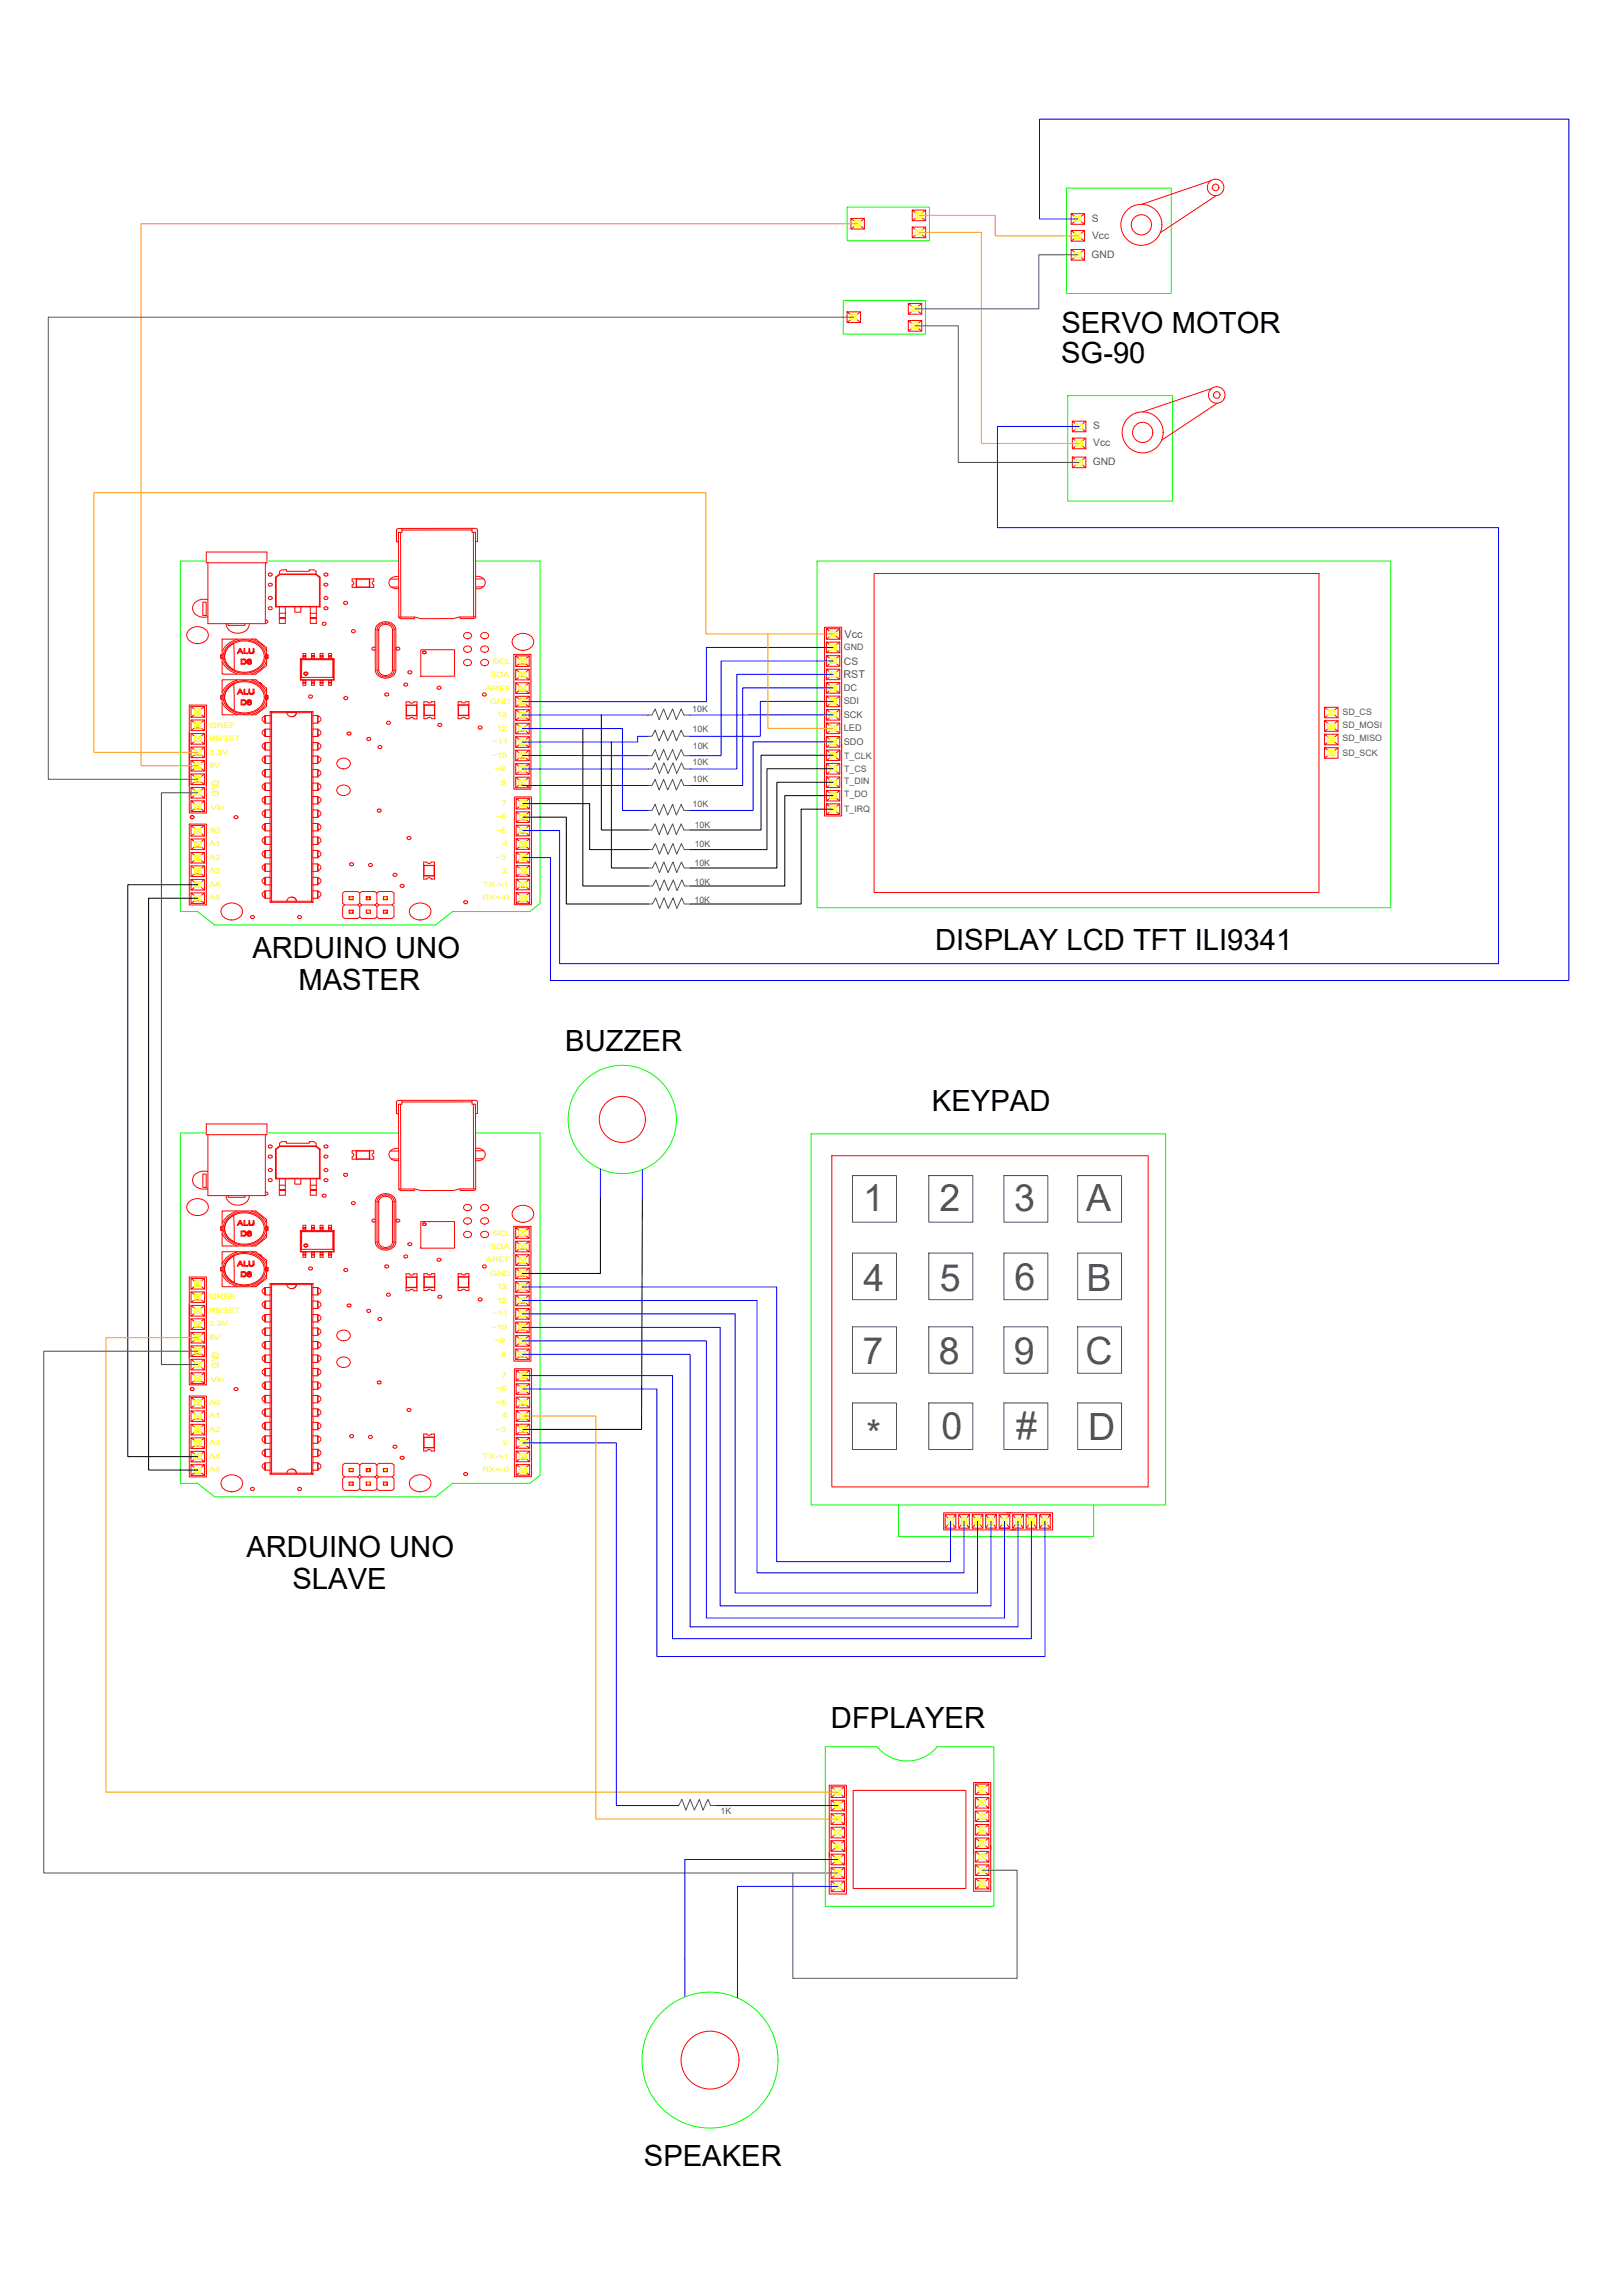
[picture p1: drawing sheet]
<svg xmlns="http://www.w3.org/2000/svg" width="594mm" height="841mm" viewBox="0 0 594 841" stroke-linecap="round" stroke-linejoin="round" font-family="sans-serif">
<defs><g id="words">
<g font-size="13.8" fill="#545454">
<text x="316.1" y="443.8">1</text>
<text x="344.1" y="443.8">2</text>
<text x="371.5" y="443.7">3</text>
<text x="397.9" y="443.9">A</text>
<text x="316.2" y="473">4</text>
<text x="344.2" y="473">5</text>
<text x="371.6" y="472.9">6</text>
<text x="397.9" y="473.1">B</text>
<text x="315.9" y="499.9">7</text>
<text x="343.9" y="499.9">8</text>
<text x="371.3" y="499.9">9</text>
<text x="397.6" y="500">C</text>
<text x="344.8" y="527.5">0</text>
<text x="372.2" y="527.4">#</text>
<text x="398.6" y="527.5">D</text>
<text x="317.4" y="530.3">*</text>
</g>
<g font-size="10.7">
<text x="388.7" y="121.9">SERVO MOTOR</text>
<text x="388.6" y="133">SG-90</text>
<text x="92.4" y="351">ARDUINO UNO</text>
<text x="342.5" y="348.2">DISPLAY LCD TFT ILI9341</text>
<text x="109.3" y="362.6">MASTER</text>
<text x="207" y="385.3">BUZZER</text>
<text x="341.3" y="407.3">KEYPAD</text>
<text x="90.2" y="570.7">ARDUINO UNO</text>
<text x="107.1" y="582.3">SLAVE</text>
<text x="304.4" y="633.1">DFPLAYER</text>
<text x="235.8" y="793.9">SPEAKER</text>
</g>
<text font-size="4" fill="#545454" x="309.3" y="233.8">Vcc</text>
<text font-size="3.9" fill="#545454" x="309" y="248.4">RST</text>
<g font-size="3.8" fill="#545454">
<text x="399.9" y="81.2">S</text>
<text x="400" y="87.4">Vcc</text>
<text x="399.8" y="94.5">GND</text>
<text x="400.3" y="157.3">S</text>
<text x="400.4" y="163.5">Vcc</text>
<text x="400.2" y="170.5">GND</text>
<text x="309.1" y="243.5">CS</text>
</g>
<g font-size="3.5" fill="#ff0">
<text x="77.6" y="285.7" transform="rotate(90 77.6 285.7)">GND</text>
<text x="77.6" y="495.3" transform="rotate(90 77.6 495.3)">GND</text>
</g>
<g font-size="3.4" fill="#545454">
<text x="309" y="253.3">DC</text>
<text x="309" y="258.1">SDI</text>
<text x="309.1" y="263">SCK</text>
<text x="309.1" y="267.9">LED</text>
<text x="309.1" y="273.1">SDO</text>
</g>
<g font-size="3.2" fill="#545454">
<text x="309.1" y="238.4">GND</text>
<text x="253.6" y="261.1">10K</text>
<text x="491.7" y="262.2">SD_CS</text>
<text x="253.6" y="268.1">10K</text>
<text x="491.7" y="266.7">SD_MOSI</text>
<text x="253.7" y="274.6">10K</text>
<text x="491.7" y="271.6">SD_MISO</text>
<text x="253.7" y="280.5">10K</text>
<text x="309.2" y="278.2">T_CLK</text>
<text x="491.7" y="277">SD_SCK</text>
<text x="253.7" y="286.4">10K</text>
<text x="309.2" y="282.8">T_CS</text>
<text x="309.2" y="287.3">T_DIN</text>
<text x="309.2" y="292.2">T_DO</text>
<text x="253.6" y="295.6">10K</text>
<text x="309.2" y="297.6">T_IRQ</text>
<text x="254.5" y="303.4">10K</text>
<text x="254.5" y="310.3">10K</text>
<text x="254.4" y="317.5">10K</text>
<text x="254.4" y="324.3">10K</text>
<text x="254.4" y="330.9">10K</text>
<text x="263.9" y="664.8">1K</text>
</g>
<g font-size="2.7" fill="#ff0">
<text x="180.5" y="243.2">SCL</text>
<text x="179.6" y="248.2">SDA</text>
<text x="178" y="253.1">AREF</text>
<text x="179.4" y="258">GND</text>
<text x="181.9" y="262.9">13</text>
<text x="76.6" y="266.6">I0REF</text>
<text x="181.9" y="267.9">12</text>
<text x="76.6" y="271.6">RESET</text>
<text x="180.3" y="272.8">~11</text>
<text x="76.6" y="281.4">5V</text>
<text x="76.6" y="276.5">3.3V</text>
<text x="179.9" y="277.7">~10</text>
<text x="181.1" y="282.7">~9</text>
<text x="183.6" y="287.6">8</text>
<text x="77.2" y="296.8">Vin</text>
<text x="183.8" y="295.4">7</text>
<text x="76.6" y="305.3">A0</text>
<text x="181.7" y="305.3">~5</text>
<text x="181.7" y="300.3">~6</text>
<text x="76.6" y="310.2">A1</text>
<text x="184.1" y="310.2">4</text>
<text x="76.6" y="315.1">A2</text>
<text x="181.6" y="315.1">~3</text>
<text x="76.6" y="320.1">A3</text>
<text x="184.1" y="320.1">2</text>
<text x="76.6" y="329.9">A5</text>
<text x="76.6" y="325">A4</text>
<text x="176.7" y="329.9">RX&lt;-0</text>
<text x="176.9" y="325">TX-&gt;1</text>
<text x="180.5" y="452.8">SCL</text>
<text x="179.6" y="457.8">SDA</text>
<text x="178" y="462.6">AREF</text>
<text x="179.4" y="467.6">GND</text>
<text x="181.9" y="472.5">13</text>
<text x="76.6" y="476.2">I0REF</text>
<text x="181.9" y="477.4">12</text>
<text x="76.6" y="481.1">RESET</text>
<text x="180.3" y="482.4">~11</text>
<text x="76.6" y="491">5V</text>
<text x="76.6" y="486.1">3.3V</text>
<text x="179.9" y="487.3">~10</text>
<text x="181.1" y="492.2">~9</text>
<text x="183.6" y="497.2">8</text>
<text x="77.2" y="506.3">Vin</text>
<text x="181.7" y="509.9">~6</text>
<text x="183.8" y="504.9">7</text>
<text x="76.6" y="514.8">A0</text>
<text x="181.7" y="514.8">~5</text>
<text x="76.6" y="519.8">A1</text>
<text x="184.1" y="519.8">4</text>
<text x="76.6" y="524.7">A2</text>
<text x="181.6" y="524.7">~3</text>
<text x="76.6" y="529.7">A3</text>
<text x="184.1" y="529.7">2</text>
<text x="76.6" y="539.5">A5</text>
<text x="76.6" y="534.6">A4</text>
<text x="176.7" y="539.5">RX&lt;-0</text>
<text x="176.9" y="534.6">TX-&gt;1</text>
</g>
</g></defs>
<!-- layer: 1 -->
<g fill="none" stroke="#f00" stroke-width=".37">
<path d="M334.1 77v3.9h4.9v-3.9h-4.9l1.3 1M335.4 79.9l-1.3 1M337.8 79.9l1.2 1M339 77l-1.2 1M392.3 78.3v3.9h4.9v-3.9h-4.9l1.3 1M397.2 78.3l-1.2 1M443.3 66.3l-25.3 8.6M443.4 66.3a3 3 0 0 1 3.8 0 3 3 0 0 1 .7 3.7M443.4 66.3a3 3 0 0 0-1 3.4 3 3 0 0 0 3 2M447.9 70l-1 1.2-1.5 .5-20.4 13.6M311.7 80v3.9h4.9v-3.9h-4.9l1.2 1M312.9 83l-1.2 .9"/>
<path d="M315.4 83l1.2 .9M316.6 80l-1.2 1M334.1 83.2v3.9h4.9v-3.9h-4.9l1.3 1M335.4 86.1l-1.3 1M337.8 86.1l1.2 1M339 83.2l-1.2 1M392.3 84.5v3.9h4.9v-3.9h-4.9l1.3 1M392.3 91.4v3.9h4.9v-3.9h-4.9l1.3 1M393.6 81.2l-1.3 1M393.6 87.4l-1.3 1M393.6 94.3l-1.3 1M396 81.2l1.2 1"/>
<path d="M396 87.4l1.2 1M396 94.3l1.2 1M397.2 84.5l-1.2 1M397.2 91.4l-1.2 1M310.2 114.3v3.9h5v-3.9h-5l1.3 1M311.5 117.2l-1.3 1M313.9 117.2l1.3 1M315.2 114.3l-1.3 1M332.7 111.2v3.9h4.9v-3.9h-4.9l1.2 1M332.7 117.5v3.9h4.9v-3.9h-4.9l1.2 .9M333.9 114.2l-1.2 .9M336.4 114.2l1.2 .9"/>
<path d="M337.6 111.2l-1.2 1M337.6 117.5l-1.2 .9M333.9 120.4l-1.2 1M336.4 120.4l1.2 1M392.8 154.3v3.9h4.9v-3.9h-4.9l1.2 1M394 157.3l-1.2 .9M396.5 157.3l1.2 .9M397.7 154.3l-1.2 1M443.8 142.3a3 3 0 0 1 3.8 .1 3 3 0 0 1 .8 3.7M443.8 142.3a3 3 0 0 0-1 3.5 3 3 0 0 0 3.1 2l-20.5 13.6M443.8 142.4l-25.3 8.5M448.3 146.1l-.9 1.2-1.5 .4"/>
<path d="M392.8 160.6v3.9h4.9v-3.9h-4.9l1.2 .9M392.8 167.5v3.9h4.9v-3.9h-4.9l1.2 1M394 163.5l-1.2 1M394 170.4l-1.2 1M396.5 163.5l1.2 1M396.5 170.4l1.2 1M397.7 167.5l-1.2 1M397.7 160.6l-1.2 .9M146.7 195.1l.1 31M147.2 193.7v1.4h-1.2l.1 31h5.9l2.2 .6h11.9l2.2-.6h5.9M172.9 193.6v1.5h1.2l.1 31M172.9 194.2l-25.7 .1"/>
<path d="M173.4 195.1l.1 31M174.1 193.6l-28.4 .1-.5 .6v4.2h.8M174.1 193.6l.5 .2 .3 .4v4.3h-.8M75.6 202.3h22.2v3.9h-22.2zM76.1 219.8a3.9 3.9 0 0 0-5.4 4 4.4 4.4 0 0 0 5.4 2.2M76.1 206.2v22.3h21.1v-22.3M98.3 214l1-.3 .4 .3v.5l-1 .3-.4-.3zM98.3 219l1-.4 .4 .4v.4l-1 .3-.4-.3zM101.2 211.6l1.3-1h13.1l1.4 1v10.6h-15.8zM101.2 211.6l-.3-.1v10.9M102.5 210.6l-.1-.3h13.4v-.9l-.8-.6h-1.7v.6h-8.4v-.6h-1.7l-.8 .6v.9l-1.5 1.2M115.6 210.6l.2-.3 1.4 1.2-.2 .1"/>
<path d="M117.2 211.5v10.9M118.7 210.3l1-.3 .4 .3v.5l-1 .3-.4-.3zM118.7 214l1-.3 .4 .3v.5l-1 .3-.4-.3zM129 213v-.9h7.9v.9M129 213a.67 .67 0 0 1 .6 .7 .67 .67 0 0 1-.6 .6v1h7.9v-1a.67 .67 0 0 1-.6-.7 .67 .67 0 0 1 .6-.6M130.6 212.2l-.1 3.1h4.9v-3.2l-.1 3M135.3 212.2h-4.7v2.9M143 212.2h3M143.3 215.1h2.7M146 211.3a2.55 2.55 0 0 0-2.6 .5 2.55 2.55 0 0 0-.7 2.6l1.1 1 2.2 .3M174.2 212.2h2.9M174.2 211.2a2.45 2.45 0 0 1 2.8 .7 2.45 2.45 0 0 1 .2 2.9l-1.3 .8-1.7 .1"/>
<path d="M176.9 215l-2.7 .1M320.2 210.2h162.9v116.9h-162.9zM69.1 231a4.4 4.4 0 0 1 7.1 1.1 3.6 3.6 0 0 1-4.6 3.7 2.99 2.99 0 0 1-2.8-1.6 2.99 2.99 0 0 1 .3-3.2zM74.3 220.7h1.2v4.8h-1.2zM80.9 239.9v.1M81.4 234.4v12.4M81.6 234.2h12M81.6 234.2l-.2 .2M82.9 228.5a4.3 4.3 0 0 0 6.9 2.8l1.2-1.3 .3-1.5M83.6 228.5v.7h6.1v-.7M83.6 237.3l2-1.5 .2 9.7a5.1 5.1 0 0 1-2.2-8.2zM83.6 236.6a8.9 8.9 0 0 1 12.9 1.4 5.6 5.6 0 0 1-3.7 8.1 8.5 8.5 0 0 1-10.7-3.7 5.1 5.1 0 0 1 1.5-5.8z"/>
<path d="M83.8 237a8.3 8.3 0 0 1 12.4 1.4 5.4 5.4 0 0 1-3.9 7.5 7.6 7.6 0 0 1-9.9-4.1 5 5 0 0 1 1.4-4.8zM86.7 234.2v.2M86.7 234.3a8 8 0 0 0-5.2 4.1l-.1-.1M87.8 237.6h.3l1 1.9h-.4l-.2-.6h-1.1l-.2 .6h-.3zM88 237.9l.3 .8h-.8zM89.4 237.6h.2v1.7h1.2v.2h-1.4zM91.2 237.6h.3v1.1a.61 .61 0 0 0 .6 .6 .61 .61 0 0 0 .6-.6v-1.1h.3v1.1a.94 .94 0 0 1-.9 .9 .94 .94 0 0 1-.9-.9zM92.3 234.3a8.9 8.9 0 0 1 5.3 4.1v-.1M92.4 234.2l-.1 .2M93.6 234.2l4 3.2M97.2 227.3l.9 .3v.5l-.9 .3M97.6 237.4v6.5"/>
<path d="M98.1 239.9l.1 .1M98.3 222.7l1-.3 .4 .3v.4l-1 .3-.4-.3zM101.2 222.2l-.3 .2h16.3l-.2-.2M102.3 226.3h2.2M102.3 224.7h2.2M102.3 222.4v6.1h2.2v-6.1M102.3 226.7h2.2M108 222.4v2h2.2v-2M113.7 222.4v6.1h2.2v-6.1M113.7 226.3h2.2M113.7 224.7h2.2M113.7 226.7h2.2"/>
<path d="M118.1 228.3l.9-.3 .5 .3v.5l-1 .3-.4-.3zM118.7 222.7l1-.3 .4 .3v.4l-1 .3-.4-.3zM125.9 220.7l.4-.3h.6l.4 .3v.4l-.4 .4h-.6l-.4-.4zM137.4 237.3l-.8-.1-.3 .3v.4l.3 .3 .8-.1M138.1 230.8h.6v14.8h-.6zM138.1 230.8a3.2 3.2 0 0 1 3.1-2.5 3.2 3.2 0 0 1 3.2 2.5M138.1 229.1a4.1 4.1 0 0 1 6.8 1.1l.1 15.4a3.9 3.9 0 0 1-3.8 2.9 3.9 3.9 0 0 1-3.8-2.9l.1-14.8zM138.7 230.8a2.6 2.6 0 0 1 2.5-2 2.6 2.6 0 0 1 2.5 2M141.2 228.3v.5M143.7 230.8h.6v14.8h-.6zM145 237.5l1-.3 .4 .3v.4l-1 .3-.4-.3zM146.1 226.1l.7 .6h5v-.6"/>
<path d="M154.1 238.1h12.4v9.7h-12.4zM154.8 238.8l.6-.2 .6 .2a.59 .59 0 0 1-.6 .8 .59 .59 0 0 1-.6-.8zM168.6 226.1v.6h4.9M170.1 232.2a1.37 1.37 0 0 1 1.8-.4 1.37 1.37 0 0 1 .5 1.8 1.37 1.37 0 0 1-1.8 .4 1.37 1.37 0 0 1-.5-1.8zM170.1 237.2a1.37 1.37 0 0 1 1.8-.4 1.37 1.37 0 0 1 .5 1.8 1.37 1.37 0 0 1-1.8 .4 1.37 1.37 0 0 1-.5-1.8zM174.2 226.1l-.2 .4-.5 .1M176.3 237.2a1.37 1.37 0 0 1 1.9-.4 1.37 1.37 0 0 1 .5 1.8 1.37 1.37 0 0 1-1.8 .4 1.37 1.37 0 0 1-.6-1.8zM176.3 232.2a1.37 1.37 0 0 1 1.9-.4 1.37 1.37 0 0 1 .5 1.8 1.37 1.37 0 0 1-1.8 .4 1.37 1.37 0 0 1-.6-1.8zM188.2 239.8h6.3v49.4h-6.3zM188.2 233.5a4.4 4.4 0 0 1 7.2 1.1 3.6 3.6 0 0 1-4.7 3.7 2.99 2.99 0 0 1-2.7-1.7 2.99 2.99 0 0 1 .2-3.1zM302.7 230.4v3.9h4.9v-3.9h-4.9l1.2 1M302.7 235.3v3.9h4.9v-3.9h-4.9l1.2 1"/>
<path d="M303.9 233.3l-1.2 1M303.9 238.2l-1.2 1M306.4 231.4l1.2-1v3.9l-1.2-1M306.4 238.2l1.2 1M307.6 235.3l-1.2 1M70 258.9l1.2 1M74.9 258.9l-1.2 1M80.9 241.2h.1M80.9 256.1h.1M80.9 254.9h.1M81.4 241.2h-.6v-1.2h.6h-.5v1.2h.5M81.4 256.1h-.6v-1.1l.6-.1h-.5v1.3h.5"/>
<path d="M81.4 249.3v12.5M81.4 242.8l.1-.1a8 8 0 0 0 5.2 4.1M81.4 257.8l.1-.1a8 8 0 0 0 5.2 4.1M81.4 249.3l.2-.2h12.1l3.9 3.2v6.5l-3.8 3.1h-12.2l-.2-.1M83.6 252.2l2-1.5 .2 9.7a5.1 5.1 0 0 1-2.2-8.2zM83.6 251.5a8.9 8.9 0 0 1 12.9 1.5 5.6 5.6 0 0 1-3.7 8.1 8.5 8.5 0 0 1-10.7-3.8 5.1 5.1 0 0 1 1.5-5.8zM83.8 251.9a8.3 8.3 0 0 1 12.4 1.5 5.4 5.4 0 0 1-3.9 7.4 7.7 7.7 0 0 1-9.9-4.1 4.9 4.9 0 0 1 1.4-4.8zM86.7 249.1v.2M86.7 249.3a8.7 8.7 0 0 0-5.3 4v-.1M86.7 246.8v.2M87.8 252.5h.3l1 1.9h-.4l-.2-.5h-1.1l-.2 .5h-.3zM88 252.8l.3 .8h-.8z"/>
<path d="M89.1 241.8a.73 .73 0 0 1 .8 .7 .73 .73 0 0 1-.8 .7M89.1 241.5a.95 .95 0 0 1 1.2 .9 .95 .95 0 0 1-1.2 1M89.1 256.7a.71 .71 0 0 1 .8 .7 .71 .71 0 0 1-.8 .7M89.1 256.4a.95 .95 0 0 1 1.2 .9 .95 .95 0 0 1-1.2 1M89.1 256.4h-.8v1.9h.8M89.1 256.7h-.5v1.4h.5M89.1 241.8h-.5v1.4h.5M89.1 241.5h-.8v1.9h.8M89.4 252.5h.2v1.7h1.2v.2h-1.4zM90.8 241.7a.63 .63 0 0 1 .8-.2 .63 .63 0 0 1 .3 .7l-.2 .2a.54 .54 0 0 1 .4 .7 .54 .54 0 0 1-.8 .3l-.6-.1-.2-.4 .5-.5-.3-.3zM90.8 256.6a.65 .65 0 0 1 .8-.2 .65 .65 0 0 1 .3 .8l-.2 .1a.56 .56 0 0 1 .4 .7 .56 .56 0 0 1-.8 .3l-.6-.1-.2-.4 .5-.5-.3-.3zM91 242a.39 .39 0 0 0 .3 .3 .39 .39 0 0 0 .4-.3"/>
<path d="M91 242a.39 .39 0 0 1 .3-.3 .39 .39 0 0 1 .4 .3M91.2 252.5h.3v1.1a.61 .61 0 0 0 .6 .6 .61 .61 0 0 0 .6-.6v-1.1h.3v1.1a.94 .94 0 0 1-.9 .9 .94 .94 0 0 1-.9-.9zM91.7 242.6a.42 .42 0 0 0-.7 0 .42 .42 0 0 0 .1 .6M91.7 242.6v.5M91.7 243.1l-.6 .1M92.3 249.3a9.1 9.1 0 0 1 5.3 4v-.1M92.3 246.8l.1 .2M92.4 249.1l-.1 .2M95.1 250.2l.7 .3v.3M97.6 244l-4 3h-12l-.2-.2M97.6 241.2h.6v-1.2h-.6h.5v1.2M97.6 256.1h.6v-1.1l-.6-.1h.5v1.3h-.5"/>
<path d="M97.6 242.8v-.1a8.2 8.2 0 0 1-5.3 4.1M97.6 257.8v-.1a8.2 8.2 0 0 1-5.3 4.1M97.6 241.2h.5M98.1 254.9h.1M98.2 241.2h-.1M98.2 256.1h-.1M110 241.4l.1 7.7M110 241.4h12.4l-.2 7.7M110 241.4l.5 .4M110 249.2h12.4M110.2 241.6h12v7.5h-12.1zM110.5 241.8h11.4"/>
<path d="M110.5 241.8v6.4M110.5 248.2l-.3 .2M111 241.1h1M111 249.5h1M111 241.4v-1.9h1v1.9M111 249.2v1.9h1v-1.9M111 240.5h1M111 250.1h1M111 240.4h1M111 250.2h1M111 240.2h1M111 250.3h1"/>
<path d="M113.1 255l.9-.3 .4 .3v.5l-.4 .3h-.6l-.3-.3zM114.1 241.1h1M114.1 249.5h1M114.1 241.4v-1.9h1v1.9M114.1 249.2v1.9h1v-1.9M114.1 240.5h1M114.1 250.1h1M114.1 240.4h1M114.1 250.2h1M114.1 240.2h1M114.1 250.3h1M117.2 241.4v-1.9h1.1v1.9"/>
<path d="M117.2 249.2v1.9h1.1v-1.9M117.2 241.1h1.1M117.2 249.5h1.1M117.2 240.5h1.1M117.2 250.1h1.1M117.2 240.4h1.1M117.2 250.2h1.1M117.2 240.2h1.1M117.2 250.3h1.1M120.4 241.1h1M120.4 241.4v-1.9h1v1.9M120.4 249.2v1.9h1v-1.9"/>
<path d="M120.4 249.5h1M120.4 240.5h1M120.4 250.1h1M120.4 240.4h1M120.4 250.2h1M120.4 240.2h1M120.4 250.3h1M121.9 248.2l.3 .2M122.4 241.4l-.5 .4v6.4h-11.4M126 255.6l.9-.3 .5 .3v.5l-.5 .3h-.5l-.4-.3zM138.1 245.6a3.2 3.2 0 0 0 3.1 2.5 3.2 3.2 0 0 0 3.2-2.5M138.7 245.6a2.6 2.6 0 0 0 2.5 2 2.6 2.6 0 0 0 2.5-2"/>
<path d="M141 254.3l.9-.4 .5 .4v.4l-1 .3-.4-.3zM141.2 247.6v.5M147.9 250.6l.4-.3h.6l.4 .3v.5l-.4 .3h-.6l-.4-.3zM148.9 258.5h3.7v3.7M149.4 246.1l1-.3 .4 .3v.5l-1 .3-.4-.3zM151.6 257.2h1.1v6.2h-1.1M151.6 257.2a.94 .94 0 0 1-1.7 0h-1.2v6.2h1.2a.93 .93 0 0 1 1.7 0M152.6 258.5l-3.9-.1v3.9h4l-3.8-.1M155.4 258.4h3.7v3.7M156.4 257.2h-1.1v6.2h1.1M156.4 257.1a.94 .94 0 0 0 1.7 0M158.1 257.2h1.1v6.2h-1.1"/>
<path d="M159.1 258.4l-3.8-.1v3.9h3.9l-3.8-.1M160.1 251.8l1-.3 .4 .3v.5l-1 .3-.4-.3zM167.9 258.4h3.7M170.1 242.1a1.37 1.37 0 0 1 1.8-.4 1.37 1.37 0 0 1 .5 1.8 1.37 1.37 0 0 1-1.8 .4 1.37 1.37 0 0 1-.5-1.8zM170.6 257.2h1.1v6.2h-1.1M170.6 257.1a.94 .94 0 0 1-1.6 0l-1.2 .1v6.2h1.1a.95 .95 0 0 1 .9-.6 .95 .95 0 0 1 .8 .5M176.3 242.1a1.37 1.37 0 0 1 1.9-.4 1.37 1.37 0 0 1 .5 1.8 1.37 1.37 0 0 1-1.8 .4 1.37 1.37 0 0 1-.6-1.8zM176.7 254.3l.4-.4h.6l.4 .4v.4l-1 .3-.4-.3zM188.9 254.1l1.2-1h2.5l1.2 1zM188.9 250.2h4.9v3.9M188.9 244.2l1.2-.9h2.5l1.2 .9zM188.9 240.4h4.9v3.8"/>
<path d="M188.9 249.2h4.9M188.9 255.2h4.9M188.9 259.1h4.9M188.9 245.3h4.9M190.1 251.2l-1.2-1v3.9M190.1 256.1l-1.2-.9v3.9l1.2-1h2.5l1.2 1v-3.9l-1.2 .9M190.1 241.3l-1.2-.9v3.8M190.1 246.2l-1.2-.9v3.9l1.2-1h2.5l1.2 1v-3.9l-1.2 .9M193.8 250.2l-1.2 1M193.8 240.4l-1.2 .9M302.7 240.3v3.9h4.9v-3.9h-4.9l1.2 .9M302.7 245.2v3.9h4.9v-3.9h-4.9l1.2 1"/>
<path d="M302.7 250.1v3.9h4.9v-3.9h-4.9l1.2 1M302.7 255.1v3.9h4.9v-3.9h-4.9l1.2 1M303.9 243.2l-1.2 1M303.9 248.1l-1.2 1M303.9 253.1l-1.2 .9M303.9 258l-1.2 1M306.4 243.2l1.2 1M306.4 248.1l1.2 1M306.4 253.1l1.2 .9M306.4 258l1.2 1M307.6 240.3l-1.2 .9M307.6 250.1l-1.2 1"/>
<path d="M307.6 255.1l-1.2 1M307.6 245.2l-1.2 1M485.1 259.2v3.8h5v-3.8h-5l1.3 1M490.1 259.2l-1.2 1M69.3 268.3v29.6h6.3v-29.6M70 272.7l1.2-1h2.5l1.2 1zM70 272.7v-3.9h4.9v3.9M70 278.7v3.9h4.9M70 262.8l1.2-.9h2.5l1.2 .9zM70 262.8v-3.9h4.9v3.9M70 268.8l1.2 1M70 273.8l1.2 .9"/>
<path d="M70 263.8l1.2 1M71.2 279.6l-1.2-.9h4.9l-1.2 .9M73.7 274.7l1.2-.9v3.9l-1.2-1h-2.5l-1.2 1M73.7 264.8l1.2-1v3.9l-1.2-.9h-2.5l-1.2 .9M74.9 273.8h-4.9v3.9h4.9M74.9 263.8h-4.9v3.9h4.9M74.9 278.7v3.9M74.9 268.8l-1.2 1M86.7 261.7v.2M92.3 261.7l.1 .2M97 262.4a1.1 1.1 0 0 0-1 1.1 1.1 1.1 0 0 0 1 1.1M97 267.4a1.1 1.1 0 0 0-1 1.1 1.1 1.1 0 0 0 1 1.1"/>
<path d="M97 272.3a1.1 1.1 0 0 0-1 1.1 1.1 1.1 0 0 0 1 1.1M97 277.2a1.1 1.1 0 0 0-1 1.1 1.1 1.1 0 0 0 1 1.1M97 262.5v2.2M97 267.4v2.2M97 272.4v2.2M97 277.3v2.2M97 267.2h2v2.7h-2zM97 262.2h2v2.8h-2zM97.1 272.1h1.9v2.8h-2zM97.1 277.1h1.9v2.7h-2zM97.2 262.2v2.8M97.2 267.2v2.7"/>
<path d="M97.2 272.1v2.8M97.2 277.1v2.7M98.9 260.8h15.7l-.5 .4h-14.6zM98.9 260.8v1.4M98.9 265v2.2M98.9 269.9v2.2M98.9 274.9v2.2M98.9 279.8v2.2M99.5 261.2v69.1h9M105.1 261.1a1.73 1.73 0 0 0 1.7 1.5 1.73 1.73 0 0 0 1.7-1.5 1.54 1.54 0 0 1-1.7 1.5M114.1 261.2v69.1h-5.6M114.6 267.2h1.9v2.7h-1.9z"/>
<path d="M114.6 262.2h1.9v2.8h-1.9zM114.6 272.1h1.9v2.8h-1.9zM114.6 277.1h1.9v2.7h-1.9zM114.6 260.8v1.4M114.6 265v2.2M114.6 269.9v2.2M114.6 274.9v2.2M114.6 279.8v2.2M116.3 262.2v2.8M116.3 267.2v2.7M116.3 272.1v2.8M116.3 277.1v2.7"/>
<path d="M116.5 267.4a1.11 1.11 0 0 1 1 1.1 1.11 1.11 0 0 1-1 1.1M116.5 262.4a1.11 1.11 0 0 1 1 1.1 1.11 1.11 0 0 1-1 1.1M116.5 277.2a1.11 1.11 0 0 1 1 1.1 1.11 1.11 0 0 1-1 1.2M116.5 272.3a1.11 1.11 0 0 1 1 1.1 1.11 1.11 0 0 1-1 1.1M124.1 278.4a2.45 2.45 0 0 1 2.7-.5 2.45 2.45 0 0 1 1.4 2.4 2.61 2.61 0 0 1-2.6 1.4 2.61 2.61 0 0 1-2.3-1.9zM127.2 268.6l.9-.3 .5 .3v.5l-1 .3-.4-.3zM134.4 270.6l.4-.4h.6l.3 .4v.4l-.9 .3-.4-.3zM138.5 273.5l.3-.3h.6l.4 .3v.5l-1 .3-.3-.3zM141.6 264.7l.4-.4h.6l.4 .4v.4l-1 .3-.4-.3zM156.4 263.3a.94 .94 0 0 1 1.7 0M160.4 265.4l1-.3 .4 .3v.4l-.4 .4h-.6l-.4-.4zM167.9 262.1v-3.7h3.7v3.7l-3.8 .1 3.8-.1"/>
<path d="M175.2 266.4l.3-.3h.6l.4 .3v.4l-.4 .4h-.6l-.3-.4zM188.9 273.9l1.2-1h2.5l1.2 1zM188.9 278.8l1.2-1h2.5l1.2 1zM188.9 268.9l1.2-.9h2.5l1.2 .9zM188.9 279.9v3.8h4.9M188.9 270v3.9M188.9 274.9v3.9M188.9 265h4.9M188.9 264h4.9M188.9 260.1h4.9M190.1 275.9l-1.2-1h4.9l-1.2 1M190.1 261.1l-1.2-1v3.9l1.2-1h2.5l1.2 1v-3.9l-1.2 1"/>
<path d="M190.1 266l-1.2-1v3.9M192.6 271l1.2-1v3.9M192.6 266l1.2-1v3.9M193.8 279.9h-4.9l1.2 .9M193.8 270h-4.9l1.2 1M193.8 274.9v3.9M302.7 260v3.9h4.9v-3.9h-4.9l1.2 1M302.7 265v3.8h4.9v-3.8h-4.9l1.2 .9M302.7 269.9v3.9h4.9v-3.9h-4.9l1.2 1M302.7 274.9v3.8h4.9v-3.8h-4.9l1.2 .9M302.7 279.8v3.9h4.9v-3.9h-4.9l1.2 .9M303.9 262.9l-1.2 1"/>
<path d="M303.9 267.9l-1.2 .9M303.9 272.8l-1.2 1M303.9 277.7l-1.2 1M306.4 275.8l1.2-.9v3.8l-1.2-1M306.4 262.9l1.2 1M306.4 267.9l1.2 .9M306.4 272.8l1.2 1M307.6 265l-1.2 .9M307.6 269.9l-1.2 1M307.6 260l-1.2 1M307.6 279.8l-1.2 .9M308.3 274.4v-44.5h-6.3v46.1"/>
<path d="M308.3 272.7v26.3h-6.3v-24.7M485.1 264.1v3.9h5v-3.9h-5l1.3 1M485.1 269.1v3.9h5v-3.9h-5l1.3 .9M485.1 274v3.9h5v-3.9h-5l1.3 1M486.4 262.1l-1.3 .9M486.4 267l-1.3 1M486.4 272l-1.3 1M486.4 276.9l-1.3 1M488.9 262.1l1.2 .9M488.9 267l1.2 1M488.9 272l1.2 1M490.1 264.1l-1.2 1"/>
<path d="M490.1 269.1l-1.2 .9M490.1 274l-1.2 1M69.3 288v-29.6h6.3v29.6M69.7 299.2l.4-.3h.6l.4 .3v.5l-.4 .3h-.6l-.4-.3zM70 297.4l1.2-1h2.5l1.2 1zM70 287.5l1.2-1h2.5l1.2 1zM70 292.5l1.2-1h2.5l1.2 1zM70 283.6h4.9v3.9M70 288.6h4.9v3.9M70 293.5v3.9M70 282.6l1.2-1h2.5l1.2 1M70.7 298.9l-.9 .3v.5l.4 .3h.5"/>
<path d="M71.2 294.5l-1.2-1h4.9l-1.2 1M71.2 284.6l-1.2-1v3.9M71.2 289.5l-1.2-.9v3.9M74.9 293.5v3.9M74.9 283.6l-1.2 1M74.9 288.6l-1.2 .9M85.8 299.2l.9-.3 .5 .3v.5l-1 .3-.4-.3zM97 297a1.1 1.1 0 0 0-1 1.1 1.1 1.1 0 0 0 1 1.1M97 282.2a1.1 1.1 0 0 0-1 1.1 1.1 1.1 0 0 0 1 1.1M97 287.2a1.1 1.1 0 0 0-1 1.1 1.1 1.1 0 0 0 1 1.1M97 292.1a1.1 1.1 0 0 0-1 1.1 1.1 1.1 0 0 0 1 1.1M97 282.2v2.2"/>
<path d="M97 287.2v2.2M97 292.1v2.2M97 297v2.2M97.1 282h1.9v2.7h-2zM97.1 287h1.9v2.7h-2zM97.1 291.9h1.9v2.7h-2zM97.1 296.8h1.9v2.7h-2zM97.2 282v2.7M97.2 287v2.7M97.2 291.9v2.7M97.2 296.8v2.7M98.9 284.7v2.3"/>
<path d="M98.9 289.7v2.2M98.9 294.6v2.2M98.9 299.5v2.3M114.6 282h1.9v2.7h-1.9zM114.6 287h1.9v2.7h-1.9zM114.6 291.9h1.9v2.7h-1.9zM114.6 296.8h1.9v2.7h-1.9zM114.6 284.7v2.3M114.6 289.7v2.2M114.6 294.6v2.2M114.6 299.5v2.3M116.3 282v2.7"/>
<path d="M116.3 287v2.7M116.3 291.9v2.7M116.3 296.8v2.7M116.5 292.1a1.11 1.11 0 0 1 1 1.1 1.11 1.11 0 0 1-1 1.1M116.5 282.2a1.11 1.11 0 0 1 1 1.1 1.11 1.11 0 0 1-1 1.1M116.5 287.2a1.11 1.11 0 0 1 1 1.1 1.11 1.11 0 0 1-1 1.1M116.5 297a1.11 1.11 0 0 1 1 1.1 1.11 1.11 0 0 1-1 1.1M124.1 288.2a2.45 2.45 0 0 1 2.7-.4 2.45 2.45 0 0 1 1.4 2.3 2.63 2.63 0 0 1-2.6 1.4 2.63 2.63 0 0 1-2.3-1.9zM138.2 296.8l1-.3 .4 .3v.5l-.4 .3h-.6l-.4-.3zM188.4 292h6.3v39.5h-6.3zM188.9 288.7l1.2-1h2.5l1.2 1zM188.9 288.7v-3.9h4.9v3.9"/>
<path d="M188.9 284.8l1.2 1M189 292.6h5l-1.2 .9M189 297.5h5l-1.2 1M190.3 293.5l-1.3-.9v3.8l1.3-.9h2.5l1.2 .9h-5M190.3 298.5l-1.3-1v3.9l1.3-1h2.5l1.2 1h-5M192.6 280.8l1.2-.9v3.8l-1.2-.9h-2.5l-1.2 .9M193.8 284.8l-1.2 1M194 292.6v3.8M194 297.5v3.9M302.7 284.7v3.9h4.9v-3.9h-4.9l1.2 1M302.7 289.7v3.8h4.9v-3.8h-4.9l1.2 .9M302.7 294.6v3.9h4.9v-3.9h-4.9l1.2 1"/>
<path d="M303.9 282.7l-1.2 1M303.9 287.6l-1.2 1M303.9 292.6l-1.2 .9M303.9 297.5l-1.2 1M306.4 282.7l1.2 1M306.4 287.6l1.2 1M306.4 292.6l1.2 .9M306.4 297.5l1.2 1M307.6 284.7l-1.2 1M307.6 294.6l-1.2 1M307.6 289.7l-1.2 .9M69.3 302h6.3v29.6h-6.3z"/>
<path d="M70 302.5h4.9l-1.2 1M70 311.3l1.2-.9h2.5l1.2 .9zM70 306.4h4.9M70 307.5v3.8M70 312.4v3.9M70 317.3l1.2 1M73.7 318.3l1.2-1v3.9l-1.2-1h-2.5l-1.2 1M73.7 313.4l1.2-1v3.9l-1.2-1h-2.5l-1.2 1h4.9M73.7 308.4l1.2-.9v3.8M74.9 302.5v3.9l-1.2-1h-2.5l-1.2 1v-3.9l1.2 1M74.9 312.4h-4.9l1.2 1M74.9 307.5h-4.9l1.2 .9"/>
<path d="M74.9 317.3h-4.9v3.9h4.9M97 302a1.1 1.1 0 0 0-1 1.1 1.1 1.1 0 0 0 1 1.1M97 316.8a1.1 1.1 0 0 0-1 1.1 1.1 1.1 0 0 0 1 1.1M97 306.9a1.1 1.1 0 0 0-1 1.1 1.1 1.1 0 0 0 1 1.1M97 311.8a1.1 1.1 0 0 0-1 1.1 1.1 1.1 0 0 0 1 1.1M97 302v2.2M97 306.9v2.2M97 311.9v2.2M97 316.8v2.2M97.1 301.8h1.9v2.7h-2zM97.1 306.7h1.9v2.7h-2zM97.1 311.6h1.9v2.8h-2z"/>
<path d="M97.1 316.6h1.9v2.7h-2zM97.2 301.8v2.7M97.2 306.7v2.7M97.2 311.6v2.8M97.2 316.6v2.7M98.9 304.5v2.2M98.9 309.4v2.2M98.9 314.4v2.2M98.9 319.3v2.2M114.6 301.8h1.9v2.7h-1.9zM114.6 306.7h1.9v2.7h-1.9zM114.6 311.6h1.9v2.8h-1.9z"/>
<path d="M114.6 316.6h1.9v2.7h-1.9zM114.6 304.5v2.2M114.6 309.4v2.2M114.6 314.4v2.2M114.6 319.3v2.2M116.3 301.8v2.7M116.3 306.7v2.7M116.3 311.6v2.8M116.3 316.6v2.7M116.5 316.8a1.11 1.11 0 0 1 1 1.1 1.11 1.11 0 0 1-1 1.1M116.5 302a1.11 1.11 0 0 1 1 1.1 1.11 1.11 0 0 1-1 1.1M116.5 306.9a1.11 1.11 0 0 1 1 1.1 1.11 1.11 0 0 1-1 1.1"/>
<path d="M116.5 311.8a1.11 1.11 0 0 1 1 1.1 1.11 1.11 0 0 1-1 1.1M128.1 316.5l1-.3 .4 .3v.5l-1 .3-.4-.3zM135 316.8l1-.4 .4 .4v.4l-1 .3-.4-.3zM149.1 306.9l1-.3 .4 .3v.4l-.4 .4h-.6l-.4-.4zM155.2 315.9h1.1a.94 .94 0 0 0 1.7 0h1.1v6.2h-1.1a.93 .93 0 0 0-1.7 0h-1.1zM155.3 317.2h3.7v3.7h-3.7M159 317.2l-3.8-.1v3.9l3.8-.1M189 307.4v3.9l1.3-1h2.5l1.2 1h-5M189 312.3h5l-1.2 1M189 302.4h5M189 306.3h5M189 317.2v3.9"/>
<path d="M190.3 308.3l-1.3-.9h5l-1.2 .9M190.3 303.4l-1.3-1v3.9l1.3-1h2.5l1.2 1v-3.9l-1.2 1M190.3 313.3l-1.3-1v3.9l1.3-1h2.5l1.2 1h-5M190.3 318.2l-1.3-1h5l-1.2 1M194 307.4v3.9M194 312.3v3.9M194 317.2v3.9M70 326.2l1.2-1h2.5l1.2 1zM70 322.3h4.9l-1.2 .9M70 327.2v3.9h4.9M71.2 328.2l-1.2-1h4.9l-1.2 1M71.2 323.2l-1.2-.9v3.9"/>
<path d="M74.9 327.2v3.9l-1.2-1h-2.5l-1.2 1M74.9 322.3v3.9M81.6 332.3a4.4 4.4 0 0 1 7.2 1.1 3.6 3.6 0 0 1-4.7 3.7 2.99 2.99 0 0 1-2.8-1.6 2.99 2.99 0 0 1 .3-3.2zM91.8 335.8l.9-.3 .5 .3v.5l-1 .3-.4-.3zM97 326.7a1.1 1.1 0 0 0-1 1.1 1.1 1.1 0 0 0 1 1.1M97 321.7a1.1 1.1 0 0 0-1 1.1 1.1 1.1 0 0 0 1 1.1M97 321.7v2.2M97 326.7v2.2M97.1 321.5h1.9v2.8h-2zM97.1 326.5h1.9v2.7h-2zM97.2 321.5v2.8M97.2 326.5v2.7"/>
<path d="M98.9 329.2v1.5l.6-.4M98.9 324.3v2.2M105.1 330.2a1.73 1.73 0 0 1 1.7-1.5 1.73 1.73 0 0 1 1.7 1.5M106.8 328.7a1.54 1.54 0 0 1 1.7 1.5M109 335.8l1-.3 .4 .3v.5l-1 .3-.4-.3zM114.1 330.3l.5 .4h-15.7M114.6 321.5h1.9v2.8h-1.9zM114.6 326.5h1.9v2.7h-1.9zM114.6 324.3v2.2M114.6 329.2v1.5M116.3 321.5v2.8M116.3 326.5v2.7"/>
<path d="M116.5 321.7a1.11 1.11 0 0 1 1 1.1 1.11 1.11 0 0 1-1 1.1M116.5 326.6a1.11 1.11 0 0 1 1 1.2 1.11 1.11 0 0 1-1 1.1M126.2 331.6l-.7 .6v3.8l.7 .6h4.8l.8-.6M127.9 328.6h1.5l-.4 .3M127.9 328.6l.4 .3M127.9 328.6v1.1M127.9 334.7h1.5M127.9 333.5h1.5M128.3 329.4l-.4 .3h1.5l-.4-.3M128.3 333.8l-.4-.3v1.2l.4-.3M129 333.8l.4-.3v1.2l-.4-.3M129.4 328.6v1.1"/>
<path d="M131 331.6l.8 .6M131.8 327.3l-.8-.6h-4.8l-.7 .6v3.7l.7 .6h4.8l.8-.6M131.8 327.3l.7-.6h4.8l.7 .6M131.8 327.3v3.7M131.8 331l.7 .6M132.5 331.6l-.7 .6v3.8l.7 .6h4.8l.7-.6M132.5 331.6h4.8M134.1 328.6v1.1l.4-.3M134.1 333.5h1.5l-.3 .3M134.1 333.5v1.2l.4-.3M134.1 329.7h1.5M134.1 333.5l.4 .3"/>
<path d="M134.1 334.7h1.5M134.5 328.9l-.4-.3h1.5l-.3 .3M135.6 328.6v1.1l-.3-.3M135.6 333.5v1.2l-.3-.3M137.3 331.6l.7 .6M138 327.3l.8-.6h4.8l.7 .6v3.7l-.7 .6h-4.8M138 327.3v3.7M138 331l.8 .6M138 331l-.7 .6M138.8 331.6l-.8 .6v3.8l.8 .6h4.8l.7-.6v-3.8l-.7-.6M140.4 328.6h1.5l-.4 .3M140.4 333.5h1.5l-.4 .3"/>
<path d="M140.4 329.7h1.5M140.4 334.7h1.5M140.8 328.9l-.4-.3v1.1l.4-.3M140.8 333.8l-.4-.3v1.2l.4-.3M141.9 328.6v1.1l-.4-.3M141.9 333.5v1.2l-.4-.3M146.6 324.4l.4-.3h.6l.4 .3v.5l-.4 .3h-.6l-.4-.3zM150.6 332.3a4.4 4.4 0 0 1 7.2 1.1 3.6 3.6 0 0 1-4.7 3.7 2.99 2.99 0 0 1-2.8-1.6 2.99 2.99 0 0 1 .3-3.2zM169.9 330.4l.9-.3 .5 .3v.4l-1 .4-.4-.4zM189 321.1l1.3-.9h2.5l1.2 .9zM189 326.1l1.3-1h2.5l1.2 1zM189 327.1h5v3.9"/>
<path d="M189 322.2v3.9M190.3 328.1l-1.3-1v3.9l1.3-.9h2.5l1.2 .9h-5M190.3 323.2l-1.3-1h5l-1.2 1M194 322.2v3.9M194 327.1l-1.2 1M75.6 411.9h22.2v3.9h-22.2zM76.1 415.8v22.3h21.1v-22.3M98.3 419.9l1-.3 .4 .3v.5l-1 .3-.4-.3zM118.7 419.9l1-.3 .4 .3v.5l-1 .3-.4-.3zM146.7 404.7l.1 31M147.2 403.3v1.4h-1.2l.1 31h5.9l2.2 .6h11.9l2.2-.6h5.9M172.9 403.2v1.5h1.2l.1 31"/>
<path d="M172.9 403.8h-25.7M173.4 404.7l.1 31M174.1 403.2l-28.4 .1-.5 .5v4.3h.8M174.1 403.2l.8 .6v4.3h-.8M74.3 430.3h1.2v4.8h-1.2zM76.1 429.4a3.9 3.9 0 0 0-5.4 4 4.4 4.4 0 0 0 5.4 2.2M82.9 438.1a4.3 4.3 0 0 0 6.9 2.8l1.2-1.3 .3-1.5M83.6 438.1v.7h6.1v-.7M97.2 436.9l.9 .3v.4l-.9 .4M98.3 423.6l1-.3 .4 .3v.5l-1 .3-.4-.3zM98.3 432.3l1-.3 .4 .3v.4l-1 .3-.4-.3zM98.3 428.6l1-.4 .4 .4v.4l-1 .3-.4-.3z"/>
<path d="M101.2 421.2l1.3-1.1h13.1l1.4 1.1v10.6h-15.8zM101.2 431.8l-.3 .2h16.3l-.2-.2M101.2 421.2l-.3-.1v10.9M102.3 432v6h2.2v-6M102.3 435.9h2.2M102.3 434.3h2.2M102.3 436.3h2.2M102.5 420.1l-.1-.2h13.4v-.9l-.8-.6h-1.7v.6h-8.4v-.6h-1.7l-.8 .6v.9l-1.5 1.2M108 432v1.9h2.2v-1.9M113.7 432v6h2.2v-6M113.7 435.9h2.2M113.7 434.3h2.2"/>
<path d="M113.7 436.3h2.2M115.6 420.1l.2-.2 1.4 1.2-.2 .1M117.2 421.1v10.9M118.1 437.9l.9-.3 .5 .3v.5l-1 .3-.4-.3zM118.7 423.6l1-.3 .4 .3v.5l-1 .3-.4-.3zM118.7 432.3l1-.3 .4 .3v.4l-1 .3-.4-.3zM125.9 430.3l1-.3 .4 .3v.4l-.4 .4h-.6l-.4-.4zM129 421.7h7.9v.9a.67 .67 0 0 0-.6 .7 .67 .67 0 0 0 .6 .6v.9h-7.9v-.9a.67 .67 0 0 0 .6-.6 .67 .67 0 0 0-.6-.7zM130.6 421.8l-.1 3h4.9v-3.1l-.1 3M135.3 421.8h-4.7v2.9M138.1 438.7a4.1 4.1 0 0 1 6.8 1.1l.1 15.4a3.9 3.9 0 0 1-3.8 2.9 3.9 3.9 0 0 1-3.8-2.9l.1-14.8zM141.2 437.9v.5"/>
<path d="M143 421.8h3M143.3 424.7h2.7M146 420.9a2.55 2.55 0 0 0-2.6 .5 2.55 2.55 0 0 0-.7 2.6l1.1 1 2.2 .3M146.1 435.7l.7 .6h5v-.6M168.6 435.7v.6h4.9M174.2 424.6h2.7M174.2 421.7h2.9M174.2 420.8a2.45 2.45 0 0 1 2.8 .7 2.45 2.45 0 0 1 .2 2.9l-1.3 .8-1.7 .1M174.2 435.7l-.2 .4-.5 .1M304.7 423.5h115.8v121.4h-115.8zM69.1 440.6a4.4 4.4 0 0 1 7.1 1.1 3.6 3.6 0 0 1-4.6 3.7 2.99 2.99 0 0 1-2.8-1.6 2.99 2.99 0 0 1 .3-3.2zM80.9 450.8h.1"/>
<path d="M80.9 449.5v.1M81.4 450.8h-.6v-1.2h.6h-.5v1.2h.5M81.4 444v12.4M81.4 458.9v12.4M81.4 452.4l.1-.1a8 8 0 0 0 5.2 4.1M81.4 444l.2-.2h12.1l3.9 3.2M81.6 458.7h12M81.6 458.7l-.2 .2M83.6 446.9l2-1.5 .2 9.7a5.1 5.1 0 0 1-2.2-8.2zM83.6 446.2a8.9 8.9 0 0 1 12.9 1.4 5.6 5.6 0 0 1-3.7 8.1 8.5 8.5 0 0 1-10.7-3.8 5.1 5.1 0 0 1 1.5-5.7zM83.8 446.6a8.2 8.2 0 0 1 12.7 1.9 5.6 5.6 0 0 1-4.9 7.2 7.3 7.3 0 0 1-9.4-4.9 5 5 0 0 1 1.6-4.2zM86.7 443.8v.2"/>
<path d="M86.7 458.7l.1 .1a8.4 8.4 0 0 0-5.3 4.1l-.1-.1M86.7 443.9a8 8 0 0 0-5.2 4.1l-.1-.1M86.7 456.4v.2M87.8 447.2h.3l1 1.9h-.4l-.2-.6h-1.1l-.2 .6h-.3zM88 447.4l.3 .9h-.8zM89.1 451.3a.71 .71 0 0 1 .8 .7 .71 .71 0 0 1-.8 .7M89.1 451.1a.94 .94 0 0 1 1.2 .9 .94 .94 0 0 1-1.2 1M89.1 451.1h-.8v1.9h.8M89.1 451.3h-.5v1.4h.5M89.4 447.2h.2v1.6h1.2v.3h-1.4zM90.7 451.4a.66 .66 0 0 1 .8-.3 .66 .66 0 0 1 .4 .7l-.2 .2 .3 .1a.65 .65 0 0 1-.7 .9 .65 .65 0 0 1-.5-1h.2l-.3-.3zM91 451.6a.39 .39 0 0 0 .3 .3 .39 .39 0 0 0 .4-.3"/>
<path d="M91 451.6a.39 .39 0 0 1 .3-.3 .39 .39 0 0 1 .4 .3M91.2 447.2h.3v1.1a.61 .61 0 0 0 .6 .6 .61 .61 0 0 0 .6-.6v-1.1h.3v1.1a.94 .94 0 0 1-.9 .8 .94 .94 0 0 1-.9-.8zM91.7 452.2a.43 .43 0 0 0-.7-.1 .43 .43 0 0 0 .1 .7M91.7 452.2v.5M91.7 452.7l-.6 .1M92.3 443.9a8.9 8.9 0 0 1 5.3 4.1v-.1M92.3 456.4l.1 .2M92.4 443.8l-.1 .2M92.4 458.7l-.1 .1a9.2 9.2 0 0 1 5.3 4.1v-.1M93.6 458.7l4 3.2v6.5l-4 3.1M95.1 459.8h.3l.4 .6M97.6 450.8h.6v-1.2h-.6h.5v1.2"/>
<path d="M97.6 447v6.5l-3.8 3-12.2 .1-.2-.2M97.6 452.4v-.1a8.2 8.2 0 0 1-5.3 4.1M97.6 450.8h.5M98.1 449.5l.1 .1M98.2 450.8h-.1M110 451l.1 7.7M110 451h12.4l-.2 7.7M110 458.8h12.4M110 451l.5 .3M110.2 451.1h12v7.6h-12.1zM110.5 451.3v6.5M110.5 451.3h11.4"/>
<path d="M110.5 457.8l-.3 .2M111 451v-2h1v2M111 458.8v1.9h1v-1.9M111 450.7h1M111 459h1M111 450.1h1M111 459.6h1M111 450h1M111 459.8h1M111 449.8h1M111 459.9h1M114.1 451v-2h1v2"/>
<path d="M114.1 458.8v1.9h1v-1.9M114.1 450.7h1M114.1 459h1M114.1 450.1h1M114.1 459.6h1M114.1 450h1M114.1 459.8h1M114.1 449.8h1M114.1 459.9h1M117.2 451v-2h1.1v2M117.2 458.8v1.9h1.1v-1.9M117.2 450.7h1.1"/>
<path d="M117.2 459h1.1M117.2 450.1h1.1M117.2 459.6h1.1M117.2 450h1.1M117.2 459.8h1.1M117.2 449.8h1.1M117.2 459.9h1.1M120.4 451v-2h1v2M120.4 458.8v1.9h1v-1.9M120.4 450.7h1M120.4 459h1M120.4 450.1h1"/>
<path d="M120.4 459.6h1M120.4 450h1M120.4 459.8h1M120.4 449.8h1M120.4 459.9h1M121.9 457.8l.3 .2M122.4 451l-.5 .3v6.5h-11.4M137.4 446.9l-.8-.1-.3 .3v.4l.3 .3 .8-.1M138.1 440.4h.6v14.8h-.6zM138.1 440.4a3.2 3.2 0 0 1 3.1-2.5 3.2 3.2 0 0 1 3.2 2.5M138.1 455.2a3.2 3.2 0 0 0 3.1 2.5 3.2 3.2 0 0 0 3.2-2.5M138.7 455.2a2.6 2.6 0 0 0 2.5 1.9 2.6 2.6 0 0 0 2.5-1.9"/>
<path d="M138.7 440.4a2.6 2.6 0 0 1 2.5-2 2.6 2.6 0 0 1 2.5 2M141.2 457.2v.5M143.7 440.4h.6v14.8h-.6zM145 447.1l1-.3 .4 .3v.4l-1 .3-.4-.3zM149.4 455.7l1-.3 .4 .3v.5l-1 .3-.4-.3zM154.1 447.7h12.4v9.7h-12.4zM154.8 448.4l.6-.3 .6 .3a.59 .59 0 0 1-.6 .7 .59 .59 0 0 1-.6-.7zM170.1 441.8a1.37 1.37 0 0 1 1.8-.4 1.37 1.37 0 0 1 .5 1.8 1.37 1.37 0 0 1-1.8 .4 1.37 1.37 0 0 1-.5-1.8zM170.1 446.7a1.37 1.37 0 0 1 1.8-.4 1.37 1.37 0 0 1 .5 1.8 1.37 1.37 0 0 1-1.8 .4 1.37 1.37 0 0 1-.5-1.8zM170.1 451.7a1.37 1.37 0 0 1 1.8-.4 1.37 1.37 0 0 1 .5 1.8 1.37 1.37 0 0 1-1.8 .4 1.37 1.37 0 0 1-.5-1.8zM176.3 451.7a1.37 1.37 0 0 1 1.9-.4 1.37 1.37 0 0 1 .5 1.8 1.37 1.37 0 0 1-1.8 .4 1.37 1.37 0 0 1-.6-1.8zM176.3 446.7a1.37 1.37 0 0 1 1.9-.4 1.37 1.37 0 0 1 .5 1.8 1.37 1.37 0 0 1-1.8 .4 1.37 1.37 0 0 1-.6-1.8z"/>
<path d="M176.3 441.8a1.37 1.37 0 0 1 1.9-.4 1.37 1.37 0 0 1 .5 1.8 1.37 1.37 0 0 1-1.8 .4 1.37 1.37 0 0 1-.6-1.8zM188.2 449.4h6.3v49.4h-6.3zM188.2 443.1a4.4 4.4 0 0 1 7.2 1.1 3.6 3.6 0 0 1-4.7 3.7 2.99 2.99 0 0 1-2.7-1.7 2.99 2.99 0 0 1 .2-3.1zM188.9 459.8h4.9v3.9M188.9 453.8l1.2-1h2.5l1.2 1zM188.9 449.9h4.9v3.9M188.9 458.8h4.9M188.9 454.9h4.9M190.1 450.9l-1.2-1v3.9M190.1 455.8l-1.2-.9v3.9l1.2-1h2.5l1.2 1v-3.9l-1.2 .9M193.8 459.8l-1.2 1M193.8 449.9l-1.2 1"/>
<path d="M69.3 477.8v29.7h6.3v-29.7M70 472.4l1.2-1h2.5l1.2 1zM70 472.4v-3.9h4.9v3.9M70 478.4l1.2 1M70 468.5l1.2 1M70 473.4l1.2 1M73.7 474.4l1.2-1v3.9l-1.2-.9h-2.5l-1.2 .9M74.9 473.4h-4.9v3.9h4.9M74.9 478.4l-1.2 1M74.9 468.5l-1.2 1M80.9 465.7h.1M80.9 464.5v1.2h.5h-.6v-1.1l.6-.1z"/>
<path d="M80.9 464.5h.1M81.4 467.3l.1-.1a8.6 8.6 0 0 0 5.3 4.2l-.1 .1M81.4 471.3l.2 .2M81.6 471.5h12M83.6 461.8l2-1.5 .2 9.7a5.1 5.1 0 0 1-2.2-8.2zM83.6 461.1a8.9 8.9 0 0 1 12.9 1.4 5.6 5.6 0 0 1-3.7 8.1 8.5 8.5 0 0 1-10.7-3.8 5.1 5.1 0 0 1 1.5-5.7zM83.8 461.5a8.3 8.3 0 0 1 12.4 1.4 5.4 5.4 0 0 1-3.9 7.5 7.5 7.5 0 0 1-10.1-4.7 5.2 5.2 0 0 1 1.6-4.2zM87.8 462.1h.3l1 1.9h-.4l-.2-.5h-1.1l-.2 .5h-.3zM88 462.4l.3 .8h-.8zM89.1 466.2a.73 .73 0 0 1 .8 .8 .73 .73 0 0 1-.8 .7M89.1 466a.95 .95 0 0 1 1.2 .9 .95 .95 0 0 1-1.2 1M89.1 466h-.8v1.9h.8"/>
<path d="M89.1 466.2h-.5v1.5h.5M89.4 462.1h.2v1.7h1.2v.2h-1.4zM90.8 466.2a.64 .64 0 0 1 .8-.2 .64 .64 0 0 1 .3 .8l-.2 .1a.56 .56 0 0 1 .4 .7 .56 .56 0 0 1-.8 .3l-.6-.1-.2-.5 .5-.4-.3-.3zM91.2 462.1h.3v1.1a.61 .61 0 0 0 .6 .6 .61 .61 0 0 0 .6-.6v-1.1h.3v1.1a.94 .94 0 0 1-.9 .8 .94 .94 0 0 1-.9-.8zM97 472a1.1 1.1 0 0 0-1 1.1 1.1 1.1 0 0 0 1 1.1M97 477a1.1 1.1 0 0 0-1 1.1 1.1 1.1 0 0 0 1 1.1M97 472v2.2M97 477v2.2M97.1 471.8h1.9v2.7h-2zM97.1 476.8h1.9v2.7h-2zM97.2 471.8v2.7M97.2 476.8v2.7"/>
<path d="M97.6 464.5l.6 .1v1.1h-.6h.5v-1.2zM97.6 467.3v-.1a8.9 8.9 0 0 1-5.3 4.2l.1 .1M98.1 464.5h.1M98.2 465.7h-.1M98.9 470.4h15.7l-.5 .4h-14.6zM98.9 470.4v1.4M98.9 474.5v2.3M98.9 479.5v2.2M99.5 470.8v69.1h9M105.1 470.7a1.73 1.73 0 0 0 1.7 1.5 1.73 1.73 0 0 0 1.7-1.5 1.54 1.54 0 0 1-1.7 1.5M113.1 464.6l.9-.3 .4 .3v.5l-1 .3-.3-.3zM114.1 470.8v69.1h-5.6"/>
<path d="M114.6 471.8h1.9v2.7h-1.9zM114.6 476.8h1.9v2.7h-1.9zM114.6 470.4v1.4M114.6 474.5v2.3M114.6 479.5v2.2M116.3 471.8v2.7M116.3 476.8v2.7M116.5 477a1.11 1.11 0 0 1 1 1.1 1.11 1.11 0 0 1-1 1.1M116.5 472a1.11 1.11 0 0 1 1 1.1 1.11 1.11 0 0 1-1 1.1M126 465.2l.9-.3 .5 .3v.5l-1 .2-.4-.2zM127.2 478.2l.9-.3 .5 .3v.4l-1 .3-.4-.3zM141 463.9l.9-.4 .5 .4v.4l-1 .3-.4-.3z"/>
<path d="M141.6 474.2l.4-.3h.6l.4 .3v.5l-.4 .3h-.6l-.4-.3zM147.9 460.2l1-.3 .4 .3v.5l-.4 .3h-.6l-.4-.3zM148.9 468.1h3.7v3.6M151.6 466.8h1.1v6.2h-1.1M151.6 466.8a.94 .94 0 0 1-1.7 0h-1.2v6.2h1.2a.93 .93 0 0 1 1.7 0M152.6 468.1l-3.9-.1v3.9h4l-3.8-.2M155.4 468h3.7v3.7M156.4 466.8h-1.1v6.1h1.1M156.4 466.7a.94 .94 0 0 0 1.7 0M156.4 472.9a.94 .94 0 0 1 1.7 0M158.1 466.8h1.1v6.1h-1.1M159.1 468l-3.8-.1v3.9h3.9l-3.8-.1"/>
<path d="M160.1 461.4l1-.3 .4 .3v.4l-1 .4-.4-.4zM160.4 475l1-.3 .4 .3v.4l-1 .3-.4-.3zM167.9 471.7v-3.7h3.7v3.7l-3.8 .1 3.8-.1M167.9 468h3.7M170.6 466.8h1.1v6.1h-1.1M170.6 466.7a.94 .94 0 0 1-1.6 0l-1.2 .1v6.1h1.1a.97 .97 0 0 1 1.7 0M175.2 476l.3-.4h.6l.4 .4v.4l-.4 .3h-.6l-.3-.3zM176.7 463.9l.4-.4h.6l.4 .4v.4l-.4 .3h-.6l-.4-.3zM188.9 463.7l1.2-1h2.5l1.2 1zM188.9 478.5l1.2-1h2.5l1.2 1zM188.9 479.5v3.9M188.9 474.6h4.9"/>
<path d="M188.9 473.6h4.9M188.9 464.7h4.9M188.9 468.6h4.9M188.9 469.7h4.9M190.1 460.8l-1.2-1v3.9M190.1 470.6l-1.2-.9v3.9l1.2-1h2.5l1.2 1v-3.9l-1.2 .9M190.1 465.7l-1.2-1v3.9l1.2-1h2.5l1.2 1v-3.9l-1.2 1M190.1 475.6l-1.2-1v3.9M192.6 475.6l1.2-1v3.9M193.8 479.5h-4.9l1.2 1M69.3 497.6v-29.6h6.3v29.6M70 497.1l1.2-1h2.5l1.2 1z"/>
<path d="M70 482.3l1.2-1h2.5l1.2 1zM70 482.3v-3.9h4.9v3.9M70 488.3v3.9h4.9M70 493.2h4.9v3.9M70 498.1h4.9v3.9M70 492.2l1.2-1h2.5l1.2 1M70 483.3l1.2 1M71.2 489.2l-1.2-.9h4.9l-1.2 .9M71.2 494.2l-1.2-1v3.9M71.2 499.1l-1.2-1v3.9M73.7 484.3l1.2-1v3.9l-1.2-1h-2.5l-1.2 1M74.9 483.3h-4.9v3.9h4.9"/>
<path d="M74.9 488.3v3.9M74.9 493.2l-1.2 1M74.9 498.1l-1.2 1M97 481.9a1.1 1.1 0 0 0-1 1.1 1.1 1.1 0 0 0 1 1.1M97 486.8a1.1 1.1 0 0 0-1 1.1 1.1 1.1 0 0 0 1 1.1M97 491.8a1.1 1.1 0 0 0-1 1.1 1.1 1.1 0 0 0 1 1.1M97 496.7a1.1 1.1 0 0 0-1 1.1 1.1 1.1 0 0 0 1 1.1M97 481.9v2.2M97 486.9v2.2M97 491.8v2.2M97 496.7v2.2M97.1 481.7h1.9v2.7h-2z"/>
<path d="M97.1 486.6h1.9v2.8h-2zM97.1 491.6h1.9v2.7h-2zM97.1 496.6h1.9v2.7h-2zM97.2 481.7v2.7M97.2 486.6v2.8M97.2 491.6v2.7M97.2 496.6v2.7M98.9 484.4v2.2M98.9 489.4v2.2M98.9 494.3v2.3M98.9 499.3v2.2M114.6 481.7h1.9v2.7h-1.9z"/>
<path d="M114.6 486.6h1.9v2.8h-1.9zM114.6 491.6h1.9v2.7h-1.9zM114.6 496.6h1.9v2.7h-1.9zM114.6 484.4v2.2M114.6 489.4v2.2M114.6 494.3v2.3M114.6 499.3v2.2M116.3 481.7v2.7M116.3 486.6v2.8M116.3 491.6v2.7M116.3 496.6v2.7M116.5 486.8a1.11 1.11 0 0 1 1 1.1 1.11 1.11 0 0 1-1 1.1"/>
<path d="M116.5 481.9a1.11 1.11 0 0 1 1 1.1 1.11 1.11 0 0 1-1 1.1M116.5 491.8a1.11 1.11 0 0 1 1 1.1 1.11 1.11 0 0 1-1 1.1M116.5 496.7a1.11 1.11 0 0 1 1 1.1 1.11 1.11 0 0 1-1 1.1M124.1 497.8a2.45 2.45 0 0 1 2.7-.4 2.45 2.45 0 0 1 1.4 2.3 2.63 2.63 0 0 1-2.6 1.4 2.63 2.63 0 0 1-2.3-1.9zM124.1 488a2.45 2.45 0 0 1 2.7-.5 2.45 2.45 0 0 1 1.4 2.4 2.61 2.61 0 0 1-2.6 1.4 2.61 2.61 0 0 1-2.3-1.9zM134.4 480.2l.4-.4h.6l.3 .4v.4l-.3 .3h-.6l-.4-.3zM138.5 483.1l.3-.3h.6l.4 .3v.5l-.4 .3h-.6l-.3-.3zM188.9 483.4l1.2-.9h2.5l1.2 .9zM188.9 488.4l1.2-1h2.5l1.2 1zM188.9 498.2l1.2-.9h2.5l1.2 .9zM188.9 489.4v3.9h4.9M188.9 498.2v-3.8h4.9v3.8"/>
<path d="M188.9 484.5v3.9M188.9 494.4l1.2 .9M190.1 485.5l-1.2-1h4.9l-1.2 1M192.6 490.4l1.2-1v3.9l-1.2-.9h-2.5l-1.2 .9M192.6 480.5l1.2-1v3.9M193.8 489.4h-4.9l1.2 1M193.8 484.5v3.9M193.8 494.4l-1.2 .9M69.3 511.6h6.3v29.6h-6.3zM69.7 508.8l1-.3 .4 .3v.5l-1 .3-.4-.3zM70 512.1h4.9l-1.2 1M70 507l1.2-1h2.5l1.2 1z"/>
<path d="M70 502l1.2-1h2.5l1.2 1zM70 503.1v3.9M70 517v3.9M70 516h4.9M70.7 508.5l-.9 .3v.5l.9 .3M71.2 504l-1.2-.9h4.9l-1.2 .9M73.7 518l1.2-1v3.9M74.9 512.1v3.9l-1.2-1h-2.5l-1.2 1v-3.9l1.2 1M74.9 517h-4.9l1.2 1M74.9 503.1v3.9M85.8 508.8l.9-.3 .5 .3v.5l-1 .3-.4-.3zM97 506.6a1.1 1.1 0 0 0-1 1.1 1.1 1.1 0 0 0 1 1.1"/>
<path d="M97 511.5a1.1 1.1 0 0 0-1 1.1 1.1 1.1 0 0 0 1 1.1M97 501.7a1.1 1.1 0 0 0-1 1.1 1.1 1.1 0 0 0 1 1.1M97 516.5a1.1 1.1 0 0 0-1 1.1 1.1 1.1 0 0 0 1 1.1M97 501.7v2.2M97 506.6v2.2M97 511.5v2.2M97 516.5v2.2M97.1 501.5h1.9v2.7h-2zM97.1 506.4h1.9v2.7h-2zM97.1 511.4h1.9v2.7h-2zM97.1 516.3h1.9v2.7h-2zM97.2 501.5v2.7"/>
<path d="M97.2 506.4v2.7M97.2 511.4v2.7M97.2 516.3v2.7M98.9 504.2v2.2M98.9 509.1v2.3M98.9 514.1v2.2M98.9 519v2.2M114.6 501.5h1.9v2.7h-1.9zM114.6 506.4h1.9v2.7h-1.9zM114.6 511.4h1.9v2.7h-1.9zM114.6 516.3h1.9v2.7h-1.9zM114.6 504.2v2.2"/>
<path d="M114.6 509.1v2.3M114.6 514.1v2.2M114.6 519v2.2M116.3 501.5v2.7M116.3 506.4v2.7M116.3 511.4v2.7M116.3 516.3v2.7M116.5 501.7a1.11 1.11 0 0 1 1 1.1 1.11 1.11 0 0 1-1 1.1M116.5 506.6a1.11 1.11 0 0 1 1 1.1 1.11 1.11 0 0 1-1 1.1M116.5 511.5a1.11 1.11 0 0 1 1 1.1 1.11 1.11 0 0 1-1 1.1M116.5 516.5a1.11 1.11 0 0 1 1 1.1 1.11 1.11 0 0 1-1 1.1M138.2 506.4l1-.3 .4 .3v.4l-1 .3-.4-.3z"/>
<path d="M149.1 516.5l1-.3 .4 .3v.4l-1 .3-.4-.3zM188.4 501.6h6.3v39.5h-6.3zM189 517v3.9l1.3-1h2.5l1.2 1h-5M189 502.1h5l-1.2 1M189 507.1h5l-1.2 .9M189 512h5M189 515.9h5M190.3 517.9l-1.3-.9h5l-1.2 .9M190.3 513l-1.3-1v3.9l1.3-1h2.5l1.2 1v-3.9l-1.2 1M190.3 503.1l-1.3-1v3.9l1.3-.9h2.5l1.2 .9h-5M190.3 508l-1.3-.9v3.8l1.3-.9h2.5l1.2 .9h-5M194 502.1v3.9"/>
<path d="M194 507.1v3.8M194 517v3.9M70 535.7l1.2-.9h2.5l1.2 .9zM70 520.9l1.2-.9h2.5l1.2 .9zM70 531.9h4.9l-1.2 .9M70 536.8v3.9h4.9M70 522v3.9M70 526.9l1.2 1M71.2 537.7l-1.2-.9h4.9l-1.2 .9M71.2 532.8l-1.2-.9v3.8M73.7 527.9l1.2-1v3.9l-1.2-1h-2.5l-1.2 1M73.7 522.9l1.2-.9v3.9l-1.2-1h-2.5l-1.2 1h4.9"/>
<path d="M74.9 536.8v3.9l-1.2-1h-2.5l-1.2 1M74.9 522h-4.9l1.2 .9M74.9 526.9h-4.9v3.9h4.9M74.9 531.9v3.8M97 526.3a1.1 1.1 0 0 0-1 1.1 1.1 1.1 0 0 0 1 1.1M97 536.2a1.1 1.1 0 0 0-1 1.1 1.1 1.1 0 0 0 1 1.1M97 521.4a1.1 1.1 0 0 0-1 1.1 1.1 1.1 0 0 0 1 1.1M97 531.3a1.1 1.1 0 0 0-1 1.1 1.1 1.1 0 0 0 1 1.1M97 521.4v2.2M97 526.4v2.2M97 531.3v2.2M97 536.3v2.2"/>
<path d="M97.1 521.2h1.9v2.7h-2zM97.1 526.2h1.9v2.7h-2zM97.1 531.1h1.9v2.7h-2zM97.1 536.1h1.9v2.7h-2zM97.2 521.2v2.7M97.2 526.2v2.7M97.2 531.1v2.7M97.2 536.1v2.7M98.9 538.8v1.4l.6-.3M98.9 523.9v2.3M98.9 528.9v2.2M98.9 533.8v2.3"/>
<path d="M105.1 539.8a1.73 1.73 0 0 1 1.7-1.5 1.73 1.73 0 0 1 1.7 1.5M106.8 538.3a1.54 1.54 0 0 1 1.7 1.5M114.1 539.9l.5 .3h-15.7M114.6 521.2h1.9v2.7h-1.9zM114.6 526.2h1.9v2.7h-1.9zM114.6 531.1h1.9v2.7h-1.9zM114.6 536.1h1.9v2.7h-1.9zM114.6 523.9v2.3M114.6 528.9v2.2M114.6 533.8v2.3M114.6 538.8v1.4M116.3 521.2v2.7"/>
<path d="M116.3 526.2v2.7M116.3 531.1v2.7M116.3 536.1v2.7M116.5 526.3a1.11 1.11 0 0 1 1 1.1 1.11 1.11 0 0 1-1 1.1M116.5 521.4a1.11 1.11 0 0 1 1 1.1 1.11 1.11 0 0 1-1 1.1M116.5 531.3a1.11 1.11 0 0 1 1 1.1 1.11 1.11 0 0 1-1 1.1M116.5 536.2a1.11 1.11 0 0 1 1 1.1 1.11 1.11 0 0 1-1 1.1M127.9 538.2h1.5l-.4 .3M127.9 538.2v1.1M127.9 538.2l.4 .3M128.3 539l-.4 .3h1.5l-.4-.3M129.4 538.2v1.1"/>
<path d="M131.8 536.9l-.8-.6h-4.8l-.7 .6v3.7l.7 .6h4.8l.8-.6M131.8 536.9v3.7M131.8 536.9l.7-.6h4.8l.7 .6M134.1 538.2v1.1l.4-.3M134.1 539.3h1.5M134.5 538.5l-.4-.3h1.5l-.3 .3M135 526.3l1-.3 .4 .3v.5l-1 .3-.4-.3zM135.6 538.2v1.1l-.3-.3M138 536.9l.8-.6h4.8l.7 .6v3.7l-.7 .6h-4.8M138 536.9v3.7M140.4 538.2h1.5l-.4 .3M140.4 539.3h1.5"/>
<path d="M140.8 538.5l-.4-.3v1.1l.4-.3M141.9 538.2v1.1l-.4-.3M146.6 534l1-.3 .4 .3v.4l-1 .3-.4-.3zM155.2 525.5h1.1a.94 .94 0 0 0 1.7 0h1.1v6.2h-1.1a.92 .92 0 0 0-.8-.5 .92 .92 0 0 0-.9 .5h-1.1zM155.3 526.8h3.7v3.7h-3.7M159 526.8l-3.8-.1v3.8h3.8M169.9 539.9l.9-.2 .5 .2v.5l-1 .4-.4-.4zM189 521.9h5l-1.2 .9M189 530.7l1.3-1h2.5l1.2 1zM189 535.7l1.3-1h2.5l1.2 1zM189 536.7h5v3.9M189 526.8v3.9"/>
<path d="M189 531.8v3.9M190.3 522.8l-1.3-.9v3.9l1.3-1h2.5l1.2 1h-5M190.3 537.7l-1.3-1v3.9l1.3-1h2.5l1.2 1h-5M190.3 527.8l-1.3-1h5l-1.2 1M190.3 532.8l-1.3-1h5l-1.2 1M194 521.9v3.9M194 526.8v3.9M194 531.8v3.9M194 536.7l-1.2 1M81.6 541.8a4.4 4.4 0 0 1 7.2 1.1 3.6 3.6 0 0 1-4.7 3.7 2.99 2.99 0 0 1-2.8-1.6 2.99 2.99 0 0 1 .3-3.2zM91.8 545.4l.9-.3 .5 .3v.4l-1 .4-.4-.4zM109 545.4l.4-.3h.6l.4 .3v.4l-.4 .4h-.6l-.4-.4z"/>
<path d="M126.2 541.2l-.7 .6v3.8l.7 .6h4.8l.8-.6M127.9 544.3h1.5M127.9 543.1h1.5M128.3 543.4l-.4-.3v1.2l.4-.3M129 543.4l.4-.3v1.2l-.4-.3M131 541.2l.8 .6M131.8 540.6l.7 .6M132.5 541.2l-.7 .6v3.8l.7 .6h4.8l.7-.6M132.5 541.2h4.8M134.1 543.1h1.5l-.3 .3M134.1 543.1v1.2l.4-.3M134.1 544.3h1.5"/>
<path d="M134.1 543.1l.4 .3M135.6 543.1v1.2l-.3-.3M137.3 541.2l.7 .6M138 540.6l.8 .6M138 540.6l-.7 .6M138.8 541.2l-.8 .6v3.8l.8 .6h4.8l.7-.6v-3.8l-.7-.6M140.4 543.1h1.5l-.4 .3M140.4 544.3h1.5M140.8 543.4l-.4-.3v1.2l.4-.3M141.9 543.1v1.2l-.4-.3M150.6 541.8a4.4 4.4 0 0 1 7.2 1.1 3.6 3.6 0 0 1-4.7 3.7 2.99 2.99 0 0 1-2.8-1.6 2.99 2.99 0 0 1 .3-3.2zM346.2 555.1l1 1.2"/>
<path d="M347.2 558.7l-1 1.3M349.1 558.7l1 1.3M350.1 555.1h-3.9v4.9h3.9v-4.9l-1 1.2M351.1 555.1l1 1.2M352.1 558.7l-1 1.3M354.1 558.7l.9 1.3M355 555.1h-3.9v4.9h3.9v-4.9l-.9 1.2M356.1 555.1l1 1.2M357.1 558.7l-1 1.3M359 558.7l1 1.3M360 555.1h-3.9v4.9h3.9v-4.9l-1 1.2M361 555.1l1 1.2"/>
<path d="M362 558.7l-1 1.3M363.9 558.7l1 1.3M364.9 555.1h-3.9v4.9h3.9v-4.9l-1 1.2M366 555.1l.9 1.2M366.9 558.7l-.9 1.3h3.9l-1-1.3M368.7 554.4h16.8v6.2h-15.2M369.9 555.1h-3.9v4.9h3.9v-4.9l-1 1.2M370.4 554.4h-24.8v6.2h26.3M370.9 555.1l1 1.2M371.9 558.7l-1 1.3M373.8 558.7l1 1.3M374.8 555.1h-3.9v4.9h3.9v-4.9l-1 1.2"/>
<path d="M375.8 555.1l1 1.2M376.8 558.7l-1 1.3M378.7 558.7l1 1.3M379.7 555.1h-3.9v4.9h3.9v-4.9l-1 1.2M380.8 555.1l.9 1.2M381.7 558.7l-.9 1.3M383.7 558.7l1 1.3M384.7 555.1h-3.9v4.9h3.9v-4.9l-1 1.2M304.4 659.7l1.2 1M304.4 654.8l1.2 1M305.6 657.7l-1.2 1M308.1 657.7l1.2 1h-4.9v-3.9h4.9v3.9"/>
<path d="M309.3 659.7l-1.2 1M309.3 654.8l-1.2 1M312.5 656.1h41.3v36h-41.3zM357.2 658.7l1.3 1M357.2 653.8l1.3 1M358.5 656.7l-1.3 1M361 656.7l1.2 1h-5v-3.9h5v3.9M362.2 658.7l-1.2 1M362.2 653.8l-1.2 1M304.4 679.5l1.2 1M304.4 669.6l1.2 1M304.4 664.7l1.2 .9"/>
<path d="M305.6 675.5l-1.2-1v3.9l1.2-1M305.6 672.5l-1.2 1M305.6 667.6l-1.2 1M305.6 662.6l-1.2 1M308.1 677.4l1.2 1h-4.9v-3.9h4.9v3.9M308.1 672.5l1.2 1h-4.9v-3.9h4.9v3.9M308.1 667.6l1.2 1h-4.9v-3.9h4.9v3.9M308.1 662.6l1.2 1h-4.9v-3.9h4.9v3.9M309.3 679.5l-1.2 1M309.3 674.5l-1.2 1M309.3 669.6l-1.2 1M309.3 664.7l-1.2 .9"/>
<path d="M310 679v-24.8h-6.3v26.3M310 677.3v16.8h-6.3v-15.2M357.2 678.5l1.3 .9M357.2 668.6l1.3 1M357.2 663.6l1.3 1M358.5 674.5l-1.3-.9v3.8l1.3-1M358.5 671.5l-1.3 1M358.5 666.6l-1.3 .9M358.5 661.6l-1.3 1M361 676.4l1.2 1h-5v-3.8h5v3.8M361 671.5l1.2 1h-5v-3.9h5v3.9M361 666.6l1.2 .9h-5v-3.9h5v3.9"/>
<path d="M361 661.6l1.2 1h-5v-3.9h5v3.9M362.2 678.5l-1.2 .9M362.2 673.6l-1.2 .9M362.2 668.6l-1.2 1M362.2 663.6l-1.2 1M362.9 678v-24.8h-6.3v26.3M362.9 676.3v16.8h-6.3v-15.2M304.4 689.3l1.2 1M304.4 684.4l1.2 1M305.6 687.4l-1.2 .9M305.6 682.4l-1.2 1M305.6 692.3l-1.2 .9"/>
<path d="M308.1 692.3l1.2 .9h-4.9v-3.9h4.9v3.9M308.1 687.4l1.2 .9h-4.9v-3.9h4.9v3.9M308.1 682.4l1.2 1h-4.9v-3.9h4.9v3.9M309.3 689.3l-1.2 1M309.3 684.4l-1.2 1M357.2 688.4l1.3 .9M357.2 683.4l1.3 1M358.5 691.2l-1.3 1M358.5 686.3l-1.3 1M358.5 681.4l-1.3 1M361 691.2l1.2 1h-5v-3.8h5v3.8M361 686.3l1.2 1h-5v-3.9h5v3.9"/>
<path d="M361 681.4l1.2 1h-5v-3.9h5v3.9M362.2 688.4l-1.2 .9M362.2 683.4l-1.2 1"/>
<circle cx="445.2" cy="68.7" r="1.21"/>
<circle cx="418" cy="82.4" r="7.5"/>
<circle cx="418" cy="82.4" r="3.7"/>
<circle cx="418.5" cy="158.5" r="7.5"/>
<circle cx="418.5" cy="158.5" r="3.7"/>
<circle cx="445.6" cy="144.7" r="1.21"/>
<circle cx="99" cy="210.5" r=".71"/>
<circle cx="119.4" cy="219.1" r=".71"/>
<circle cx="129.4" cy="231.4" r=".71"/>
<circle cx="91.3" cy="257" r=".33"/>
<circle cx="91.4" cy="257.7" r=".43"/>
<circle cx="112" cy="246.9" r=".51"/>
<circle cx="112.1" cy="246.8" r=".7"/>
<circle cx="144.7" cy="320.5" r=".71"/>
<circle cx="227.9" cy="410.2" r="8.4"/>
<circle cx="119.4" cy="428.7" r=".71"/>
<circle cx="112" cy="456.5" r=".51"/>
<circle cx="112.1" cy="456.3" r=".7"/>
<circle cx="129.4" cy="441" r=".71"/>
<circle cx="91.3" cy="466.5" r=".34"/>
<circle cx="91.4" cy="467.3" r=".42"/>
<circle cx="128.8" cy="526.4" r=".71"/>
<circle cx="144.7" cy="530.1" r=".71"/>
<circle cx="260.1" cy="754.9" r="10.6"/>
</g>
<!-- layer: 3 -->
<g fill="none" stroke="#0f0" stroke-width=".37">
<path d="M310.3 75.9h30.1v12.3h-30.1zM390.6 68.9h38.4v38.7h-38.4zM308.8 110.1h30.2v12.4h-30.2zM391.1 145h38.4v38.6h-38.4zM75.6 205.6h-9.5v128.4h6.1M97.8 205.6h48.2M174.1 205.6h23.7v125.5l-3.8 2.9-28.3 .1M299.2 205.6h210.2v127h-210.2zM72.2 334h.3l6.1 4.9h80.9l6.2-4.8M75.6 415.2h-9.5v128.4h6.1M97.8 415.2h48.2M174.1 415.2h23.7v125.4l-3.8 3h-28"/>
<path d="M297.1 415.5h129.8v136h-129.8zM72.2 543.6h.3M72.5 543.7l6.1 4.8h80.9l6.2-4.8M166 543.6h-.3M329.1 551.5v11.6h71.4v-11.6M302.3 640.1h18.9a14.2 14.2 0 0 0 22.1 0h20.7v58.5h-61.7z"/>
<circle cx="227.9" cy="410.2" r="19.8"/>
<circle cx="260.1" cy="754.9" r="24.9"/>
</g>
<!-- layer: 2 -->
<g fill="none" stroke="#ff0" stroke-width=".37">
<path d="M335.4 78h2.4v1.9h-2.4zM335.4 78l2.4 1.9M337.8 78l-2.4 1.9M393.6 79.3h2.4v1.9h-2.4zM393.6 79.3l2.4 1.9M396 79.3l-2.4 1.9M312.9 81h2.5v2h-2.5zM312.9 81l2.5 2M315.4 81l-2.5 2M335.4 84.2h2.4v1.9h-2.4zM335.4 84.2l2.4 1.9M337.8 84.2l-2.4 1.9"/>
<path d="M393.6 85.5h2.4v1.9h-2.4zM393.6 92.4h2.4v1.9h-2.4zM393.6 85.5l2.4 1.9M393.6 92.4l2.4 1.9M396 85.5l-2.4 1.9M396 92.4l-2.4 1.9M311.5 115.3h2.4v1.9h-2.4zM311.5 115.3l2.4 1.9M313.9 115.3l-2.4 1.9M333.9 112.2h2.5v2h-2.5zM333.9 118.4h2.5v2h-2.5zM333.9 112.2l2.5 2"/>
<path d="M333.9 118.4l2.5 2M336.4 112.2l-2.5 2M336.4 118.4l-2.5 2M394 155.3h2.5v2h-2.5zM394 155.3l2.5 2M396.5 155.3l-2.5 2M394 161.5h2.5v2h-2.5zM394 168.5h2.5v1.9h-2.5zM394 161.5l2.5 2M394 168.5l2.5 1.9M396.5 161.5l-2.5 2M396.5 168.5l-2.5 1.9"/>
<path d="M303.9 231.4h2.5v1.9h-2.5zM303.9 236.3h2.5v1.9h-2.5zM303.9 231.4l2.5 1.9M303.9 236.3l2.5 1.9M306.4 231.4l-2.5 1.9M306.4 236.3l-2.5 1.9M71.2 259.9l2.5 2h-2.5l2.5-2M190.1 241.3l2.5 2h-2.5l2.5-2M190.1 248.2v-2h2.5v2M190.1 246.2l2.5 2h-2.5l2.5-2M190.1 253.1v-1.9h2.5v1.9M190.1 251.2l2.5 1.9h-2.5l2.5-1.9"/>
<path d="M190.1 258.1v-2h2.5v2M190.1 256.1l2.5 2h-2.5l2.5-2M190.1 241.3v2M190.1 241.3h2.5M192.6 241.3v2M303.9 241.2h2.5v2h-2.5zM303.9 246.2h2.5v1.9h-2.5zM303.9 251.1h2.5v2h-2.5zM303.9 256.1h2.5v1.9h-2.5zM303.9 241.2l2.5 2M303.9 246.2l2.5 1.9M303.9 251.1l2.5 2"/>
<path d="M303.9 256.1l2.5 1.9M306.4 241.2l-2.5 2M306.4 246.2l-2.5 1.9M306.4 251.1l-2.5 2M306.4 256.1l-2.5 1.9M71.2 271.7v-1.9h2.5v1.9M71.2 269.8l2.5 1.9h-2.5l2.5-1.9M71.2 276.7v-2h2.5v2M71.2 274.7l2.5 2h-2.5l2.5-2M71.2 279.6l2.5 2h-2.5l2.5-2M71.2 261.9v-2h2.5v2M71.2 266.8v-2h2.5v2"/>
<path d="M71.2 264.8l2.5 2h-2.5l2.5-2M190.1 263v-1.9h2.5v1.9M190.1 261.1l2.5 1.9h-2.5l2.5-1.9M190.1 268v-2h2.5v2M190.1 266l2.5 2h-2.5l2.5-2M190.1 272.9v-1.9h2.5v1.9M190.1 271l2.5 1.9h-2.5l2.5-1.9M190.1 277.8v-1.9h2.5v1.9M190.1 275.9l2.5 1.9h-2.5l2.5-1.9M303.9 261h2.5v1.9h-2.5zM303.9 265.9h2.5v2h-2.5zM303.9 270.9h2.5v1.9h-2.5z"/>
<path d="M303.9 275.8h2.5v1.9h-2.5zM303.9 261l2.5 1.9M303.9 265.9l2.5 2M303.9 270.9l2.5 1.9M303.9 275.8l2.5 1.9M306.4 261l-2.5 1.9M306.4 265.9l-2.5 2M306.4 270.9l-2.5 1.9M306.4 275.8l-2.5 1.9M486.4 260.2h2.5v1.9h-2.5zM486.4 265.1h2.5v1.9h-2.5zM486.4 270h2.5v2h-2.5z"/>
<path d="M486.4 275h2.5v1.9h-2.5zM486.4 260.2l2.5 1.9M486.4 265.1l2.5 1.9M486.4 270l2.5 2M486.4 275l2.5 1.9M488.9 260.2l-2.5 1.9M488.9 265.1l-2.5 1.9M488.9 270l-2.5 2M488.9 275l-2.5 1.9M71.2 281.6v-2h2.5v2M71.2 286.5v-1.9h2.5v1.9M71.2 284.6l2.5 1.9h-2.5l2.5-1.9"/>
<path d="M71.2 291.5v-2h2.5v2M71.2 289.5l2.5 2h-2.5l2.5-2M71.2 296.4v-1.9h2.5v1.9M71.2 294.5l2.5 1.9h-2.5l2.5-1.9M190.1 282.8v-2h2.5v2M190.1 280.8l2.5 2h-2.5l2.5-2M190.1 287.7v-1.9h2.5v1.9M190.1 285.8l2.5 1.9h-2.5l2.5-1.9M190.3 295.5v-2h2.5v2M190.3 293.5l2.5 2h-2.5l2.5-2M190.3 298.5l2.5 1.9h-2.5l2.5-1.9M303.9 280.7h2.5v2h-2.5z"/>
<path d="M303.9 285.7h2.5v1.9h-2.5zM303.9 290.6h2.5v2h-2.5zM303.9 295.6h2.5v1.9h-2.5zM303.9 280.7l2.5 2M303.9 285.7l2.5 1.9M303.9 290.6l2.5 2M303.9 295.6l2.5 1.9M306.4 280.7l-2.5 2M306.4 285.7l-2.5 1.9M306.4 290.6l-2.5 2M306.4 295.6l-2.5 1.9M71.2 305.4v-1.9h2.5v1.9"/>
<path d="M71.2 303.5l2.5 1.9h-2.5l2.5-1.9M71.2 310.4v-2h2.5v2M71.2 308.4l2.5 2h-2.5l2.5-2M71.2 315.3v-1.9h2.5v1.9M71.2 313.4l2.5 1.9h-2.5l2.5-1.9M71.2 318.3l2.5 1.9h-2.5l2.5-1.9M190.3 300.4v-1.9h2.5v1.9M190.3 305.3v-1.9h2.5v1.9M190.3 303.4l2.5 1.9h-2.5l2.5-1.9M190.3 310.3v-2h2.5v2M190.3 308.3l2.5 2h-2.5l2.5-2M190.3 315.2v-1.9h2.5v1.9"/>
<path d="M190.3 313.3l2.5 1.9h-2.5l2.5-1.9M190.3 318.2l2.5 2h-2.5l2.5-2M71.2 320.2v-1.9h2.5v1.9M71.2 325.2v-2h2.5v2M71.2 323.2l2.5 2h-2.5l2.5-2M71.2 330.1v-1.9h2.5v1.9M71.2 328.2l2.5 1.9h-2.5l2.5-1.9M128.3 333.8h.7v.6h-.7zM128.3 328.9h.7v.5h-.7zM134.5 328.9h.8v.5h-.8zM134.5 333.8h.8v.6h-.8zM140.8 328.9h.7v.5h-.7z"/>
<path d="M140.8 333.8h.7v.6h-.7zM190.3 320.2v-2h2.5v2M190.3 325.1v-1.9h2.5v1.9M190.3 323.2l2.5 1.9h-2.5l2.5-1.9M190.3 330.1v-2h2.5v2M190.3 328.1l2.5 2h-2.5l2.5-2M190.1 450.9l2.5 1.9h-2.5l2.5-1.9M190.1 457.8v-2h2.5v2M190.1 455.8l2.5 2h-2.5l2.5-2M190.1 450.9v1.9M190.1 450.9h2.5M192.6 450.9v1.9"/>
<path d="M71.2 479.4l2.5 1.9h-2.5l2.5-1.9M71.2 471.4v-1.9h2.5v1.9M71.2 469.5l2.5 1.9h-2.5l2.5-1.9M71.2 476.4v-2h2.5v2M71.2 474.4l2.5 2h-2.5l2.5-2M190.1 462.7v-1.9h2.5v1.9M190.1 460.8l2.5 1.9h-2.5l2.5-1.9M190.1 467.6v-1.9h2.5v1.9M190.1 465.7l2.5 1.9h-2.5l2.5-1.9M190.1 472.6v-2h2.5v2M190.1 470.6l2.5 2h-2.5l2.5-2M190.1 477.5v-1.9h2.5v1.9"/>
<path d="M190.1 475.6l2.5 1.9h-2.5l2.5-1.9M71.2 481.3v-1.9h2.5v1.9M71.2 486.2v-1.9h2.5v1.9M71.2 484.3l2.5 1.9h-2.5l2.5-1.9M71.2 491.2v-2h2.5v2M71.2 489.2l2.5 2h-2.5l2.5-2M71.2 496.1v-1.9h2.5v1.9M71.2 494.2l2.5 1.9h-2.5l2.5-1.9M71.2 499.1l2.5 1.9h-2.5l2.5-1.9M190.1 482.5v-2h2.5v2M190.1 480.5l2.5 2h-2.5l2.5-2M190.1 487.4v-1.9h2.5v1.9"/>
<path d="M190.1 485.5l2.5 1.9h-2.5l2.5-1.9M190.1 492.4v-2h2.5v2M190.1 490.4l2.5 2h-2.5l2.5-2M190.1 497.3v-2h2.5v2M190.1 495.3l2.5 2h-2.5l2.5-2M71.2 501v-1.9h2.5v1.9M71.2 506v-2h2.5v2M71.2 504l2.5 2h-2.5l2.5-2M71.2 515v-1.9h2.5v1.9M71.2 513.1l2.5 1.9h-2.5l2.5-1.9M71.2 520v-2h2.5v2M71.2 518l2.5 2h-2.5l2.5-2"/>
<path d="M190.3 505.1v-2h2.5v2M190.3 503.1l2.5 2h-2.5l2.5-2M190.3 510v-2h2.5v2M190.3 508l2.5 2h-2.5l2.5-2M190.3 514.9v-1.9h2.5v1.9M190.3 513l2.5 1.9h-2.5l2.5-1.9M190.3 519.9v-2h2.5v2M190.3 517.9l2.5 2h-2.5l2.5-2M71.2 524.9v-2h2.5v2M71.2 522.9l2.5 2h-2.5l2.5-2M71.2 529.8v-1.9h2.5v1.9M71.2 527.9l2.5 1.9h-2.5l2.5-1.9"/>
<path d="M71.2 534.8v-2h2.5v2M71.2 532.8l2.5 2h-2.5l2.5-2M71.2 539.7v-2h2.5v2M71.2 537.7l2.5 2h-2.5l2.5-2M128.3 538.5h.7v.5h-.7zM134.5 538.5h.8v.5h-.8zM140.8 538.5h.7v.5h-.7zM190.3 524.8v-2h2.5v2M190.3 522.8l2.5 2h-2.5l2.5-2M190.3 529.7v-1.9h2.5v1.9M190.3 527.8l2.5 1.9h-2.5l2.5-1.9M190.3 534.7v-1.9h2.5v1.9"/>
<path d="M190.3 532.8l2.5 1.9h-2.5l2.5-1.9M190.3 539.6v-1.9h2.5v1.9M190.3 537.7l2.5 1.9h-2.5l2.5-1.9M128.3 543.4h.7v.6h-.7zM134.5 543.4h.8v.6h-.8zM140.8 543.4h.7v.6h-.7zM347.2 556.3h1.9v2.4h-1.9zM347.2 556.3l1.9 2.4M349.1 556.3l-1.9 2.4M352.1 556.3h2v2.4h-2zM352.1 556.3l2 2.4M354.1 556.3l-2 2.4"/>
<path d="M357.1 556.3h1.9v2.4h-1.9zM357.1 556.3l1.9 2.4M359 556.3l-1.9 2.4M362 556.3h1.9v2.4h-1.9zM362 556.3l1.9 2.4M363.9 556.3l-1.9 2.4M366.9 556.3h2v2.4h-2zM366.9 556.3l2 2.4M368.9 556.3l-2 2.4M371.9 556.3h1.9v2.4h-1.9zM371.9 556.3l1.9 2.4M373.8 556.3l-1.9 2.4"/>
<path d="M376.8 556.3h1.9v2.4h-1.9zM376.8 556.3l1.9 2.4M378.7 556.3l-1.9 2.4M381.7 556.3h2v2.4h-2zM381.7 556.3l2 2.4M383.7 556.3l-2 2.4M305.6 655.8h2.5v1.9h-2.5zM305.6 655.8l2.5 1.9M308.1 655.8l-2.5 1.9M358.5 659.7h2.5v1.9h-2.5zM358.5 654.8h2.5v1.9h-2.5zM358.5 659.7l2.5 1.9"/>
<path d="M358.5 654.8l2.5 1.9M361 659.7l-2.5 1.9M361 654.8l-2.5 1.9M305.6 675.5h2.5v1.9h-2.5zM305.6 670.6h2.5v1.9h-2.5zM305.6 665.6h2.5v2h-2.5zM305.6 660.7h2.5v1.9h-2.5zM305.6 675.5l2.5 1.9M305.6 670.6l2.5 1.9M305.6 665.6l2.5 2M305.6 660.7l2.5 1.9M308.1 675.5l-2.5 1.9"/>
<path d="M308.1 670.6l-2.5 1.9M308.1 665.6l-2.5 2M308.1 660.7l-2.5 1.9M358.5 679.4h2.5v2h-2.5zM358.5 674.5h2.5v1.9h-2.5zM358.5 669.6h2.5v1.9h-2.5zM358.5 664.6h2.5v2h-2.5zM358.5 679.4l2.5 2M358.5 674.5l2.5 1.9M358.5 669.6l2.5 1.9M358.5 664.6l2.5 2M361 679.4l-2.5 2"/>
<path d="M361 674.5l-2.5 1.9M361 669.6l-2.5 1.9M361 664.6l-2.5 2M305.6 690.3h2.5v2h-2.5zM305.6 685.4h2.5v2h-2.5zM305.6 680.5h2.5v1.9h-2.5zM305.6 690.3l2.5 2M305.6 685.4l2.5 2M305.6 680.5l2.5 1.9M308.1 690.3l-2.5 2M308.1 685.4l-2.5 2M308.1 680.5l-2.5 1.9"/>
<path d="M358.5 689.3h2.5v1.9h-2.5zM358.5 684.4h2.5v1.9h-2.5zM358.5 689.3l2.5 1.9M358.5 684.4l2.5 1.9M361 689.3l-2.5 1.9M361 684.4l-2.5 1.9"/>
</g>
<!-- layer: 5 -->
<path d="M336.6 78.9h27.9v7.5h30.3M314.1 82h-262.5v198.6h20.9M336.6 85.2h22.8v77.3h35.8M281.2 232.3v34.6h23.9M305.1 232.3h-46.6v-51.8h-224.1v95.2h38.1M72.5 490.2h-33.7v166.5h268.1M191.5 518.9h26.8v147.7h88.6" fill="none" stroke="#f90" stroke-width=".37"/>
<!-- layer: 6 -->
<g fill="none" stroke="#545454" stroke-width=".37">
<path d="M394.8 93.4h-14.3v19.8h-45.4M312.7 116.2h-295v169.4h54.8M335.1 119.4h15.9v50h44.2M237.3 276.9h1.5l1.2-2.2 1.4 3.9 1.7-3.9 1.4 3.9 1.9-3.9 1.3 3.9 1.8-3.9 1 2.2h2.2M237.3 269.8h1.5l1.2-2.2 1.4 3.9 1.7-3.9 1.4 3.9 1.9-3.9 1.3 3.9 1.8-3.9 1 2.2h2.2M237.3 262h1.5l1.2-2.2 1.4 3.9 1.7-3.9 1.4 3.9 1.9-3.9 1.3 3.9 1.8-3.9 1 2.2h2.2M72.5 290.5h-13.4v209.6h13.4M237.3 287.9h1.5l1.2-2.3 1.4 3.9 1.7-3.9 1.4 3.9 1.9-3.9 1.3 3.9 1.8-3.9 1 2.3h2.2M237.3 297h1.5l1.2-2.2 1.4 3.9 1.7-3.9 1.4 3.9 1.9-3.9 1.3 3.9 1.8-3.9 1 2.2h2.2M237.4 281.8h1.5l1.2-2.2 1.4 3.8 1.6-3.8 1.6 3.8 1.8-3.8 1.3 3.8 1.8-3.8 1 2.2h2.2M237.3 304.2h1.5l1.2-2.3 1.4 3.9 1.7-3.9 1.4 3.9 1.9-3.9 1.3 3.9 1.8-3.9 1 2.3h2.2M237.4 311.3h1.5l1.2-2.2 1.4 3.9 1.6-3.9 1.6 3.9 1.8-3.9 1.3 3.9 1.8-3.9 1 2.2h2.2"/>
<path d="M237.4 318.1h1.5l1.2-2.2 1.4 3.9 1.6-3.9 1.6 3.9 1.8-3.9 1.3 3.9 1.8-3.9 1 2.2h2.2M237.5 331.3h1.5l1.1-2.3 1.5 3.9 1.6-3.9 1.5 3.9 1.8-3.9 1.4 3.9 1.8-3.9 .9 2.3h2.3M237.6 324.7h1.4l1.2-2.3 1.5 3.9 1.6-3.9 1.5 3.9 1.8-3.9 1.4 3.9 1.8-3.9 .9 2.3h2.3M312.2 430.8h16.2v17.1h-16.2zM340.2 430.8h16.1v17.1h-16.1zM367.7 430.8h16.1v17.1h-16.1zM394.7 430.8h16.1v17.1h-16.1zM312.2 459.2h16.2v17.1h-16.2zM340.2 459.2h16.1v17.1h-16.1zM367.7 459.2h16.1v17.1h-16.1zM394.7 459.2h16.1v17.1h-16.1zM72.5 495.2h-56.5v191.2h290.9"/>
<path d="M312.2 486.2h16.2v17h-16.2zM340.2 486.2h16.1v17h-16.1zM367.7 486.2h16.1v17h-16.1zM394.7 486.2h16.1v17h-16.1zM312.2 514.1h16.2v17.1h-16.2zM340.2 514.1h16.1v17.1h-16.1zM367.7 514.1h16.1v17.1h-16.1zM394.7 514.1h16.1v17.1h-16.1zM248.6 661.7l1.2-2.3 1.4 3.9 1.6-3.9 1.5 3.9 1.8-3.9 1.4 3.9 1.8-3.9 1 2.3h2.2M359.7 685.4h12.8v39.6h-82.1v-38.6"/>
</g>
<!-- layer: 4 -->
<g fill="none" stroke="#00f" stroke-width=".37">
<path d="M394.8 80.2h-14.1v-36.5h193.9v315.6h-373v-45h-10.1M395.2 156.3h-29.9v37.1h183.5v159.7h-343.8v-48.7h-13.5M305.1 237.3h-46.4v19.8h-67.4M305.1 242.2h-41v34.7h-11.4M305.1 247.1h-35.2v34.7h-17.1M305.1 252.1h-33.1v35.8h-19.3M305.1 257h-26.6v12.8h-25.8M191.3 267h36.7v30h9.3M191.3 276.8l46 .1M191.3 262h46.2M237.3 269.8h-3.7v2.1h-42.3M305.1 271.9h-29.3v25.1h-23.1"/>
<path d="M305.1 261.9l-52.4 .1M191.3 281.8h46.1M191.3 287.9h46M219.9 428.4v10.7M235.3 428.7v10.8M191.3 471.6h93.2v100.7h63.6v-14.8M191.3 476.6h86v99.8h75.8v-18.9M191.3 481.5h78v102.3h88.7v-26.3M191.3 486.4h72.5v102.1h99.2v-31M191.3 491.4h67.4v101.5h109.2v-35.4M191.3 496.3h61.5v99.9h120.1v-38.7M191.5 504.1h54.8v96.4h131.4l.1-43"/>
<path d="M191.5 509h49.1v98h142.1v-49.5M191.5 528.8h34.2v132.9h22.9M262.5 661.7h44.4M306.9 691.3h-36.8v40.8M306.9 681.4h-56.1v50.4"/>
</g>
<!-- layer: 0 -->
<g fill="none" stroke="#000" stroke-width=".37">
<path d="M213.5 267v57.7h24.1M220.2 262v42.2h17.1M223.9 271.9v46.2h13.5M305.1 276.8h-26.3v27.4h-26.1M191.5 294.5h24.5v16.8h21.4M191.5 299.5h15.9v31.8h30.1M305.1 281.7h-24.2v29.6h-28.1M305.1 286.7h-20.5v31.4h-31.8M305.1 291.6h-17.7v33.1h-34.4M305.1 296.5h-11.7v34.8h-40.5M72.5 329.2h-18.1v209.5h18.1M72.5 324.2h-25.7v209.6h25.7"/>
<path d="M219.9 439.1v27.6h-28.6M235.3 439.5l-.3 84.3h-43.5"/>
</g>
<use href="#words"/>
</svg>
